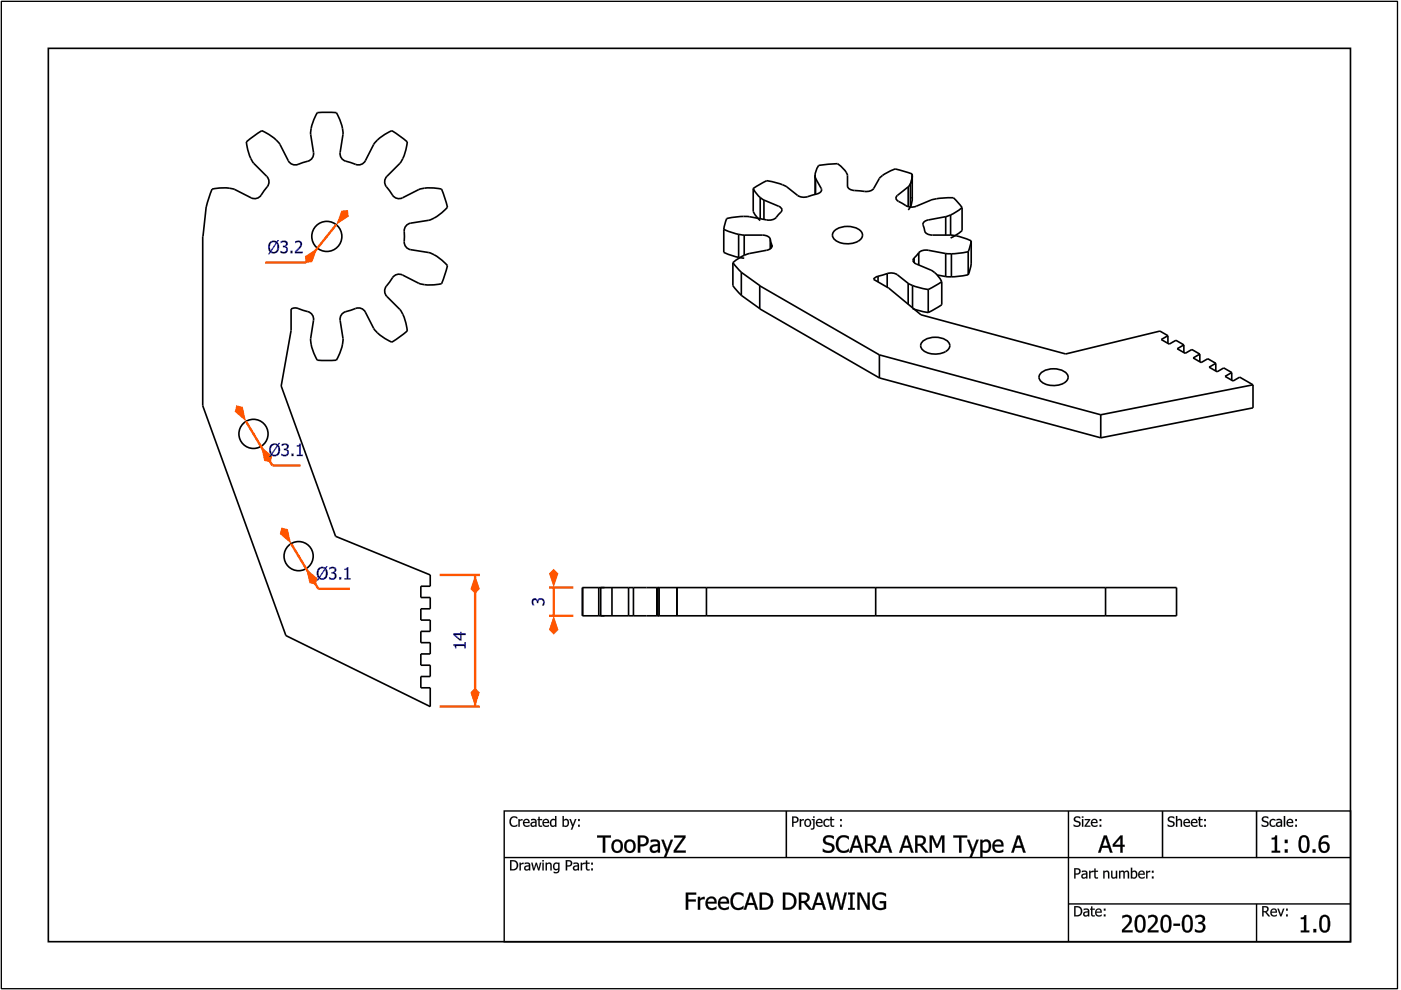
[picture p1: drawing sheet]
<svg xmlns="http://www.w3.org/2000/svg" width="297mm" height="210mm" viewBox="0 0 297 210" stroke-linecap="round" stroke-linejoin="round" font-family="sans-serif">
<path d="M106.9 171.9h179.5v27.8h-179.5zM226.5 171.9v27.8M106.9 181.8h179.5M226.5 191.7h59.9M266.4 191.7v8" fill="none" stroke="#000" stroke-width=".3"/>
<path d="M166.7 171.9v10M246.5 172v9.9M266.4 171.9v10" fill="none" stroke="#000" stroke-width=".33"/>
<g fill="#000">
<path d="M108.3 173.4l.3-.2 .6-.1 .5 .2v.3a.81 .81 0 0 0-1.1-.1 .81 .81 0 0 0-.2 1.1 .76 .76 0 0 0 1.3 .2v.3a1.11 1.11 0 0 1-1.5-.1 1.11 1.11 0 0 1 0-1.5zM109.9 173.7h.3v.2l.6-.2v.3l-.6 .1v1.2h-.3zM111.1 173.8a.7 .7 0 0 1 .9-.1 .7 .7 0 0 1 .3 .8h-1.1a.64 .64 0 0 0 .4 .5 .64 .64 0 0 0 .7-.1v.3a.9 .9 0 0 1-1.2-.2 .9 .9 0 0 1 0-1.2zM111.3 174l-.1 .3h.8l-.2-.4zM112.8 174.6a.36 .36 0 0 0 .2 .5 .36 .36 0 0 0 .5-.2v-.5zM112.6 173.7l.2-.1a.64 .64 0 0 1 1 .6v1.1h-.3v-.2a.56 .56 0 0 1-1-.1 .56 .56 0 0 1 .6-.7l.4-.1-.1-.2h-.8zM114.1 173.2h.3v.5h.5v.2h-.5l.1 1.1h.4a.38 .38 0 0 1-.3 .3 .38 .38 0 0 1-.4-.3l-.1-1.1h-.1v-.2h.1zM115.2 173.8a.7 .7 0 0 1 .9-.1 .7 .7 0 0 1 .3 .8h-1.1a.64 .64 0 0 0 .4 .5 .64 .64 0 0 0 .7-.1v.3a.9 .9 0 0 1-1.2-.2 .9 .9 0 0 1 0-1.2zM115.4 174l-.1 .3h.8l-.2-.4zM116.8 173.8a.68 .68 0 0 1 .9-.1v-.7h.3v2.3h-.3v-.2a.69 .69 0 0 1-.9 .1 .69 .69 0 0 1-.2-.9zM117 174a.56 .56 0 0 0-.1 .8 .56 .56 0 0 0 .7 .2l.1-1-.4-.1zM119.5 174.1v.9a.59 .59 0 0 0 .9-.4 .59 .59 0 0 0-.5-.7zM119.3 173h.2v.8a.64 .64 0 0 1 .8-.1 .64 .64 0 0 1 .3 .7 .72 .72 0 0 1-.2 .8 .72 .72 0 0 1-.9 0l-.2 .1zM120.7 173.7h.3l.5 1.2 .4-1.2h.3l-.9 2.2h-.3l.3-.7zM122.6 173.7h.3v.4h-.3zM122.6 174.9h.3v.4h-.3z"/>
<path d="M108.3 173.4a1.15 1.15 0 0 1 1.4-.1v.3l-.7-.3-.5 .3a.85 .85 0 0 0-.1 1 .85 .85 0 0 0 .9 .4l.4-.2v.4l-.3 .1a1.1 1.1 0 0 1-1.3-.4 1.1 1.1 0 0 1 .1-1.4zM108.3 173.4a1.1 1.1 0 0 0-.2 1.5 1.1 1.1 0 0 0 1.5 .3l.1-.4-.3 .2a.73 .73 0 0 1-.9-.1 .86 .86 0 0 1-.1-1.1 .86 .86 0 0 1 1-.4l.3 .2v-.3l-.3-.2h-.6zM109.9 173.6h.3v.3l.6-.2v.3l-.6 .1v1.2h-.3zM109.9 173.7v1.6h.3v-1.2l.6-.1v-.3l-.6 .2v-.2zM111.1 173.8a.7 .7 0 0 1 .9-.1 .7 .7 0 0 1 .3 .8h-1.1a.66 .66 0 0 0 1.1 .4v.3a.91 .91 0 0 1-1.2-.2 .91 .91 0 0 1 0-1.2zM111.1 173.9a.85 .85 0 0 0-.1 1 .85 .85 0 0 0 1 .4l.3-.1v-.3l-.3 .1a.56 .56 0 0 1-.6 0 .56 .56 0 0 1-.2-.5h1.1a.68 .68 0 0 0-.3-.8 .68 .68 0 0 0-.9 .2zM111.3 174l-.1 .3h.8l-.2-.4zM111.3 174l.5-.1 .2 .4h-.9zM112.8 174.6a.35 .35 0 0 0 .2 .5 .35 .35 0 0 0 .5-.2v-.5zM112.8 174.6l.7-.2v.5a.38 .38 0 0 1-.5 .2 .38 .38 0 0 1-.2-.5zM112.6 173.7l.2-.1a.66 .66 0 0 1 1 .6v1.1h-.3v-.2l-.2 .2a.53 .53 0 0 1-.8-.2 .53 .53 0 0 1 .3-.8l.7-.1a.5 .5 0 0 0-.4-.4 .5 .5 0 0 0-.5 .2zM112.6 173.7v.3l.7-.1 .2 .3a.68 .68 0 0 0-.8 .1 .68 .68 0 0 0-.1 .8v.1a.68 .68 0 0 0 .9-.1v.2h.3l-.2-1.5-.4-.2zM114.1 173.2h.3v.5l.5-.1v.3h-.5v.8a.33 .33 0 0 0 .2 .3 .33 .33 0 0 0 .3 0v.3a.56 .56 0 0 1-.8-.5v-.9h-.2v-.3l.2 .1zM114.1 173.2l.1 .5h-.2v.2h.2v.9a.53 .53 0 0 0 .7 .5v-.3l-.3 .1-.2-.2v-1h.5v-.2h-.5v-.5zM115.2 173.8a.7 .7 0 0 1 .9-.1 .7 .7 0 0 1 .3 .8h-1.1a.66 .66 0 0 0 1.1 .4v.3a.91 .91 0 0 1-1.2-.2 .91 .91 0 0 1 0-1.2zM115.2 173.9a.85 .85 0 0 0-.1 1 .85 .85 0 0 0 1 .4l.3-.1v-.3l-.2 .1a.56 .56 0 0 1-.7 0 .56 .56 0 0 1-.2-.5h1.1a.68 .68 0 0 0-.3-.8 .68 .68 0 0 0-.9 .2zM115.4 174l-.1 .3h.8l-.2-.4zM115.4 174l.5-.1 .3 .4h-.9zM116.8 173.8a.67 .67 0 0 1 .9-.1v-.7h.3v2.3h-.3v-.2l-.6 .2-.4-.2a1.19 1.19 0 0 1 .1-1.3zM116.8 173.9a.81 .81 0 0 0-.2 .9 .81 .81 0 0 0 .8 .5l.3-.2v.2h.3v-2.3h-.3v.7a.67 .67 0 0 0-.9 .2zM117 174a.55 .55 0 0 0-.1 .7 .55 .55 0 0 0 .7 .3l.1-1-.4-.1zM117 174l.3-.2 .4 .1v1a.51 .51 0 0 1-.7 .1 .51 .51 0 0 1-.1-.7zM119.5 174.1l.1 .9a.57 .57 0 0 0 .8-.4 .57 .57 0 0 0-.5-.7zM119.5 174.1a.51 .51 0 0 1 .7-.1 .51 .51 0 0 1 .2 .7 .52 .52 0 0 1-.9 .3zM119.3 173h.3l-.1 .8a.65 .65 0 0 1 .9-.1 .65 .65 0 0 1 .3 .7 .72 .72 0 0 1-.3 .8 .72 .72 0 0 1-.9 0l-.2 .1zM119.3 173v2.3l.2-.1a.75 .75 0 0 0 1-.1 .75 .75 0 0 0 .1-.9 .6 .6 0 0 0-.4-.5 .6 .6 0 0 0-.7 .2v-.9zM120.7 173.6h.3l.5 1.3 .4-1.3h.3l-.9 2.3h-.3l.3-.7zM120.7 173.7l.6 1.5-.3 .7h.3l.9-2.2h-.3l-.4 1.2-.5-1.2zM122.6 173.6h.3v.5h-.3zM122.6 173.7v.4h.3v-.4zM122.6 174.9h.3v.4h-.3zM122.6 174.9v.4h.3v-.4z"/>
<path d="M167.9 173.1h.6a.73 .73 0 0 1 .8 .9 .73 .73 0 0 1-1.1 .5v.8h-.3zM168.2 173.4v.8a.51 .51 0 0 0 .8-.4 .51 .51 0 0 0-.8-.4zM169.6 173.7h.2v.2l.6-.2v.3l-.6 .1v1.2h-.2zM170.7 173.8a.79 .79 0 0 1 1.1 .1 .79 .79 0 0 1 0 1.1 .79 .79 0 0 1-1.1 .1l-.2-.6zM170.9 174a.58 .58 0 0 0-.1 .8 .58 .58 0 0 0 .8 .1 .58 .58 0 0 0 .1-.7 .58 .58 0 0 0-.8-.2zM172.1 173.7h.6v1.6a.59 .59 0 0 1-.8 .6v-.3h.4l.1-.2v-1.5h-.3zM172.4 173.1h.3v.3h-.3zM173.2 173.8a.7 .7 0 0 1 .9-.1 .7 .7 0 0 1 .3 .8h-1.1a.64 .64 0 0 0 .4 .5 .64 .64 0 0 0 .7-.1v.3a.9 .9 0 0 1-1.2-.2 .9 .9 0 0 1 0-1.2zM173.4 174l-.1 .3h.8l-.2-.4zM174.8 173.8a.87 .87 0 0 1 1-.1v.4a.59 .59 0 0 0-.8 0 .59 .59 0 0 0 0 .8 .59 .59 0 0 0 .8 0v.3a.85 .85 0 0 1-1.1-.2 .85 .85 0 0 1 .1-1.2zM176.1 173.2h.2v.5h.6v.2h-.6l.1 1.1h.5a.38 .38 0 0 1-.4 .3 .38 .38 0 0 1-.4-.3v-1.1h-.2v-.2h.2zM178.1 173.7h.4v.4h-.4zM178.1 174.9h.4v.4h-.4z"/>
<path d="M167.9 173.1l1.2 .2a.65 .65 0 0 1 0 1l-.4 .2h-.5v.8h-.3zM167.9 173.1v2.2h.3v-.8l.9-.3a.66 .66 0 0 0 .1-.8 .66 .66 0 0 0-.7-.3zM168.2 173.4v.8l.7-.1 .1-.3-.1-.4zM168.2 173.3a.53 .53 0 0 1 .8 .5 .53 .53 0 0 1-.8 .4zM169.6 173.6h.3l-.1 .3 .6-.2v.3l-.6 .1 .1 1.2h-.3zM169.6 173.7v1.6h.2v-1.2l.6-.1v-.3l-.6 .2v-.2zM170.7 173.8a.8 .8 0 0 1 1.1 .1 .8 .8 0 0 1 0 1.1 .8 .8 0 0 1-1.1 .1l-.2-.6zM170.7 173.8a.8 .8 0 0 0 0 1.3 .8 .8 0 0 0 1.2-.2 .79 .79 0 0 0-.1-1 .79 .79 0 0 0-1.1-.1zM170.9 174a.56 .56 0 0 0-.1 .8 .56 .56 0 0 0 .8 .1 .56 .56 0 0 0 .1-.7 .56 .56 0 0 0-.8-.2zM170.9 174a.6 .6 0 0 1 .9 .2 .6 .6 0 0 1-.3 .9 .63 .63 0 0 1-.7-.4 .63 .63 0 0 1 .1-.7zM172.1 173.6h.6v1.7a.61 .61 0 0 1-.8 .6v-.3a.37 .37 0 0 0 .5-.4v-1.3h-.3zM172.1 173.7v.2h.3v1.4l-.1 .3h-.4l.1 .3a.52 .52 0 0 0 .7-.6v-1.6zM172.4 173.1h.3v.3h-.3zM172.4 173.1v.3h.3v-.3zM173.2 173.8a.7 .7 0 0 1 .9-.1 .7 .7 0 0 1 .3 .8h-1.1a.66 .66 0 0 0 1.1 .4v.3a.91 .91 0 0 1-1.2-.2 .91 .91 0 0 1 0-1.2zM173.2 173.9a.85 .85 0 0 0-.1 1 .85 .85 0 0 0 1 .4l.3-.1v-.3l-.3 .1a.56 .56 0 0 1-.6 0 .56 .56 0 0 1-.2-.5h1.1a.68 .68 0 0 0-.3-.8 .68 .68 0 0 0-.9 .2zM173.4 174l-.1 .3h.8l-.2-.4zM173.4 174l.5-.1 .2 .4h-.9zM174.8 173.8a.88 .88 0 0 1 1-.1v.4a.58 .58 0 0 0-.8 0 .58 .58 0 0 0 0 .8 .58 .58 0 0 0 .8 0v.3l-.2 .1a.85 .85 0 0 1-1-.4 .85 .85 0 0 1 .2-1.1zM174.8 173.9a.84 .84 0 0 0-.1 1.1 .84 .84 0 0 0 1.1 .2v-.3a.6 .6 0 0 1-1-.3 .6 .6 0 0 1 .7-.7l.3 .2v-.3a.85 .85 0 0 0-1 .1zM176.1 173.2h.3l-.1 .5 .6-.1v.3h-.6l.1 .8a.33 .33 0 0 0 .1 .3 .33 .33 0 0 0 .4 0v.3a.56 .56 0 0 1-.8-.5v-.9h-.2v-.3l.2 .1zM176.1 173.2v.5h-.2v.2h.2v.9a.53 .53 0 0 0 .7 .5l.1-.3-.4 .1-.2-.2v-1h.6v-.2h-.6v-.5zM178.1 173.6h.4v.5h-.4zM178.1 173.7v.4h.4v-.4zM178.1 174.9h.4v.4h-.4zM178.1 174.9v.4h.4v-.4z"/>
<path d="M227.9 173.3l.8-.2 .3 .1v.4a.59 .59 0 0 0-.6-.3 .59 .59 0 0 0-.4 .5l.2 .2a.72 .72 0 0 1 .9 .9 .72 .72 0 0 1-1.2 .4l-.3-.1v-.4a.64 .64 0 0 0 .7 .3 .64 .64 0 0 0 .5-.5l-.8-.3a.58 .58 0 0 1-.1-1zM229.4 173.7h.3v1.6h-.3zM229.4 173.1h.3v.3h-.3zM230 173.7h1.1l-.8 1.4h.9v.2h-1.2l.8-1.4h-.8zM231.5 173.8a.7 .7 0 0 1 .9-.1 .7 .7 0 0 1 .3 .8h-1.1a.64 .64 0 0 0 .4 .5 .64 .64 0 0 0 .7-.1v.3a.9 .9 0 0 1-1.2-.2 .9 .9 0 0 1 0-1.2zM231.7 174l-.1 .3h.8l-.2-.4zM233.1 173.7h.4v.4h-.4zM233.1 174.9h.4v.4h-.4z"/>
<path d="M227.8 173.2l.4-.1a.55 .55 0 0 1 .6 0 .55 .55 0 0 1 .2 .5 .56 .56 0 0 0-.6-.3 .56 .56 0 0 0-.4 .5l.2 .2a.71 .71 0 0 1 .9 .7 .71 .71 0 0 1-1 .6l-.5-.1 .1-.4a.7 .7 0 0 0 1.1-.1l-.1-.3-.7-.1a.59 .59 0 0 1-.2-1.1zM227.9 173.3a.61 .61 0 0 0-.1 .8l.7 .3a.35 .35 0 0 1 .3 .3 .35 .35 0 0 1-.3 .4h-.3l-.6-.3v.3a1.23 1.23 0 0 0 1.3 0 .61 .61 0 0 0-.2-1h-.1a.46 .46 0 0 1-.6-.5 .46 .46 0 0 1 .7-.2l.3 .2v-.4l-.3-.1zM229.4 173.6h.3v1.7h-.3zM229.4 173.7v1.6h.3v-1.6zM229.4 173.1h.3v.3h-.3zM229.4 173.1v.3h.3v-.3zM230 173.6h1.2v.3l-.9 1.2 .9-.1v.3h-1.3v-.2l.9-1.2h-.8zM230 173.7v.2h.8l-.8 1.2v.2h1.2v-.2h-.9l.8-1.4zM231.5 173.8a.7 .7 0 0 1 .9-.1 .7 .7 0 0 1 .3 .8h-1.1a.66 .66 0 0 0 1.1 .4v.3a.91 .91 0 0 1-1.2-.2 .91 .91 0 0 1 0-1.2zM231.5 173.9a.85 .85 0 0 0-.1 1 .85 .85 0 0 0 1 .4l.3-.1v-.3l-.3 .1a.56 .56 0 0 1-.6 0 .56 .56 0 0 1-.2-.5h1.1a.68 .68 0 0 0-.3-.8 .68 .68 0 0 0-.9 .2zM231.7 174l-.1 .3h.8l-.2-.4zM231.7 174l.5-.1 .2 .4h-.9zM233.1 173.6h.4v.5h-.4zM233.1 173.7v.4h.4v-.4zM233.1 174.9h.4v.4h-.4zM233.1 174.9v.4h.4v-.4z"/>
<path d="M247.8 173.3l.9-.2 .3 .1v.4a.59 .59 0 0 0-.6-.3 .59 .59 0 0 0-.5 .5l.3 .2a.72 .72 0 0 1 .8 .9 .72 .72 0 0 1-1.1 .4l-.3-.1v-.4a.64 .64 0 0 0 .6 .3 .64 .64 0 0 0 .5-.5l-.7-.3a.58 .58 0 0 1-.2-1zM249.3 173h.3v.8a.56 .56 0 0 1 .7-.2 .56 .56 0 0 1 .3 .6v1.1h-.3v-1a.38 .38 0 0 0-.3-.5 .38 .38 0 0 0-.4 .3v1.2h-.3zM251.1 173.8a.7 .7 0 0 1 .9-.1 .7 .7 0 0 1 .3 .8h-1.1a.64 .64 0 0 0 .4 .5 .64 .64 0 0 0 .7-.1v.3a.9 .9 0 0 1-1.2-.2 .9 .9 0 0 1 0-1.2zM251.3 174l-.1 .3h.8l-.2-.4zM252.7 173.8a.7 .7 0 0 1 .9-.1 .7 .7 0 0 1 .3 .8h-1.1a.64 .64 0 0 0 .4 .5 .64 .64 0 0 0 .7-.1v.3a.9 .9 0 0 1-1.2-.2 .9 .9 0 0 1 0-1.2zM252.9 174l-.1 .3h.8l-.2-.4zM254.2 173.2h.3v.5h.5v.2h-.5v1.1h.5a.38 .38 0 0 1-.4 .3 .38 .38 0 0 1-.4-.3v-1.1h-.2v-.2h.2zM255.3 173.7h.4v.4h-.4zM255.3 174.9h.4v.4h-.4z"/>
<path d="M247.8 173.2l.3-.1a.55 .55 0 0 1 .6 0 .55 .55 0 0 1 .3 .5h-.1a.56 .56 0 0 0-.5-.3 .56 .56 0 0 0-.5 .5l.3 .2a.71 .71 0 0 1 .9 .7 .71 .71 0 0 1-1 .6l-.5-.1v-.4a.7 .7 0 0 0 1.1-.1l-.1-.3-.6-.1a.59 .59 0 0 1-.2-1.1zM247.8 173.3a.61 .61 0 0 0-.1 .8l.8 .3a.35 .35 0 0 1 .3 .3 .35 .35 0 0 1-.3 .4h-.4l-.5-.3v.3a1.23 1.23 0 0 0 1.3 0 .61 .61 0 0 0-.3-1h-.1a.46 .46 0 0 1-.6-.5 .46 .46 0 0 1 .8-.2l.3 .2v-.4l-.3-.1zM249.3 173h.3v.8a.56 .56 0 0 1 .7-.2 .56 .56 0 0 1 .3 .6v1.1h-.3v-1.3l-.3-.1-.4 .2v1.2h-.3zM249.3 173v2.3h.3v-1.2a.41 .41 0 0 1 .5-.3 .41 .41 0 0 1 .3 .6l-.1 .9h.3v-1.1a.55 .55 0 0 0-.4-.5 .55 .55 0 0 0-.6 .2v-.9zM251.1 173.8a.7 .7 0 0 1 .9-.1 .7 .7 0 0 1 .3 .8h-1.1a.66 .66 0 0 0 1.1 .4v.3a.91 .91 0 0 1-1.2-.2 .91 .91 0 0 1 0-1.2zM251.1 173.9a.85 .85 0 0 0-.1 1 .85 .85 0 0 0 1 .4l.3-.1v-.3l-.3 .1a.56 .56 0 0 1-.6 0 .56 .56 0 0 1-.2-.5h1.1a.68 .68 0 0 0-.3-.8 .68 .68 0 0 0-.9 .2zM251.3 174l-.1 .3h.8l-.2-.4zM251.3 174l.5-.1 .2 .4h-.8zM252.7 173.8a.7 .7 0 0 1 .9-.1 .7 .7 0 0 1 .3 .8h-1.1a.66 .66 0 0 0 1.1 .4v.3a.91 .91 0 0 1-1.2-.2 .91 .91 0 0 1 0-1.2zM252.7 173.9a.85 .85 0 0 0-.1 1 .85 .85 0 0 0 1 .4l.3-.1v-.3l-.3 .1a.56 .56 0 0 1-.6 0 .56 .56 0 0 1-.2-.5h1.1a.68 .68 0 0 0-.4-.8 .68 .68 0 0 0-.8 .2zM252.9 174l-.1 .3h.8l-.2-.4zM252.9 174l.5-.1 .2 .4h-.9zM254.2 173.2h.3v.5l.5-.1v.3h-.5v.8a.33 .33 0 0 0 .1 .3 .33 .33 0 0 0 .4 0v.3a.56 .56 0 0 1-.8-.5v-.9h-.2v-.3l.2 .1zM254.2 173.2v.5h-.2v.2h.2v.9a.53 .53 0 0 0 .8 .5v-.3l-.4 .1-.1-.2v-1h.5v-.2h-.5v-.5zM255.3 173.6h.4v.5h-.4zM255.3 173.7v.4h.4v-.4zM255.3 174.9h.4v.4h-.4zM255.3 174.9v.4h.4v-.4z"/>
<path d="M267.7 173.3l.9-.2 .3 .1v.4a.59 .59 0 0 0-.6-.3 .59 .59 0 0 0-.5 .5l.3 .2a.72 .72 0 0 1 .9 .9 .72 .72 0 0 1-1.2 .4l-.3-.1v-.4a.64 .64 0 0 0 .7 .3 .64 .64 0 0 0 .5-.5l-.8-.3a.58 .58 0 0 1-.2-1zM269.4 173.8a.87 .87 0 0 1 1-.1v.4a.59 .59 0 0 0-.8 0 .59 .59 0 0 0 0 .8 .59 .59 0 0 0 .8 0v.3a.85 .85 0 0 1-1.2-.2 .85 .85 0 0 1 .2-1.2zM270.9 174.6a.36 .36 0 0 0 .2 .5 .36 .36 0 0 0 .4-.2v-.5zM270.7 173.7l.2-.1a.64 .64 0 0 1 .9 .6v1.1h-.3v-.2a.56 .56 0 0 1-.9-.1 .56 .56 0 0 1 .5-.7l.4-.1v-.2h-.8zM272.2 173h.3v2.3h-.3zM273 173.8a.7 .7 0 0 1 .8-.1 .7 .7 0 0 1 .4 .8h-1.2a.64 .64 0 0 0 .5 .5 .64 .64 0 0 0 .6-.1v.3a.9 .9 0 0 1-1.1-.2 .9 .9 0 0 1 0-1.2zM273.2 174l-.2 .3h.9l-.2-.4zM274.6 173.7h.4v.4h-.4zM274.6 174.9h.4v.4h-.4z"/>
<path d="M267.7 173.2l.3-.1a.55 .55 0 0 1 .6 0 .55 .55 0 0 1 .3 .5 .56 .56 0 0 0-.6-.3 .56 .56 0 0 0-.4 .5l.2 .2a.71 .71 0 0 1 .9 .7 .71 .71 0 0 1-1 .6l-.5-.1v-.4a.7 .7 0 0 0 1.2-.1l-.2-.3-.6-.1a.59 .59 0 0 1-.2-1.1zM267.7 173.3a.61 .61 0 0 0 0 .8l.7 .3a.35 .35 0 0 1 .3 .3 .35 .35 0 0 1-.3 .4h-.4l-.5-.3v.3a1.23 1.23 0 0 0 1.3 0 .61 .61 0 0 0-.3-1h-.1a.46 .46 0 0 1-.6-.5 .46 .46 0 0 1 .8-.2l.3 .2v-.4l-.3-.1zM269.4 173.8a.88 .88 0 0 1 1-.1v.4a.58 .58 0 0 0-.8 0 .58 .58 0 0 0 0 .8 .58 .58 0 0 0 .8 0v.3l-.2 .1a.85 .85 0 0 1-1-.4 .85 .85 0 0 1 .2-1.1zM269.4 173.9a.84 .84 0 0 0-.1 1.1 .84 .84 0 0 0 1.1 .2v-.3a.6 .6 0 0 1-1-.3 .6 .6 0 0 1 .7-.7l.3 .2v-.3a.85 .85 0 0 0-1 .1zM270.9 174.6a.35 .35 0 0 0 .2 .5 .35 .35 0 0 0 .4-.2v-.5zM270.9 174.6l.7-.2v.5a.38 .38 0 0 1-.5 .2 .38 .38 0 0 1-.2-.5zM270.6 173.7l.3-.1a.66 .66 0 0 1 .9 .6v1.1h-.3v-.2l-.1 .2a.53 .53 0 0 1-.8-.2 .53 .53 0 0 1 .2-.8l.7-.1a.5 .5 0 0 0-.3-.4 .5 .5 0 0 0-.5 .2zM270.7 173.7v.3l.7-.1 .2 .3a.68 .68 0 0 0-.8 .1 .68 .68 0 0 0-.2 .8l.1 .1a.68 .68 0 0 0 .9-.1l-.1 .2h.3l-.1-1.5-.4-.2zM272.2 173h.3v2.3h-.3zM272.2 173v2.3h.3v-2.3zM273 173.8a.7 .7 0 0 1 .9-.1 .7 .7 0 0 1 .3 .8h-1.2a.66 .66 0 0 0 1.1 .4l.1 .3a.91 .91 0 0 1-1.2-.2 .91 .91 0 0 1 0-1.2zM273 173.9a.85 .85 0 0 0-.1 1 .85 .85 0 0 0 1 .4l.2-.1v-.3l-.2 .1a.56 .56 0 0 1-.6 0 .56 .56 0 0 1-.3-.5h1.2a.68 .68 0 0 0-.4-.8 .68 .68 0 0 0-.8 .2zM273.2 174l-.2 .3h.9l-.2-.4zM273.2 174l.5-.1 .2 .4h-.9zM274.6 173.6h.4v.5h-.4zM274.6 173.7v.4h.4v-.4zM274.6 174.9h.4v.4h-.4zM274.6 174.9v.4h.4v-.4z"/>
<path d="M108.1 182.4a1.53 1.53 0 0 1 1.6 .4 1.11 1.11 0 0 1 0 1.2 1.11 1.11 0 0 1-1.1 .5h-.5zM108.4 182.6v1.7a.88 .88 0 0 0 1.2-.8 .88 .88 0 0 0-1.2-.9zM110.2 182.9h.2v.3l.6-.3v.3l-.6 .2v1.1h-.2zM111.5 183.9a.36 .36 0 0 0 .2 .5 .36 .36 0 0 0 .4-.3v-.4zM111.2 182.9h.3a.64 .64 0 0 1 .9 .5v1.1h-.3v-.1a.56 .56 0 0 1-.9-.1 .56 .56 0 0 1 .5-.8h.4v-.3h-.9zM112.6 182.9h.3l.3 1.3 .4-1.3h.2l.4 1.3 .3-1.3h.3l-.5 1.6h-.2l-.4-1.2-.4 1.2h-.3zM115 182.9h.3v1.6h-.3zM115 182.4h.3v.2h-.3zM115.7 182.9h.3v.2a.56 .56 0 0 1 .6-.2 .56 .56 0 0 1 .4 .6v1h-.3v-1a.38 .38 0 0 0-.3-.4 .38 .38 0 0 0-.4 .2v1.2h-.3zM117.7 183.3a.54 .54 0 0 0-.1 .8 .54 .54 0 0 0 .7 0v-.9l-.3-.1zM117.5 183.1a.68 .68 0 0 1 .8-.1l.3-.1v1.5a.81 .81 0 0 1-1.2 .7v-.3a.58 .58 0 0 0 .6 .1 .58 .58 0 0 0 .3-.6 .71 .71 0 0 1-.9 0 .71 .71 0 0 1-.1-.9zM120 182.4h.5a.73 .73 0 0 1 .8 .8 .73 .73 0 0 1-1.1 .5v.8h-.2zM120.2 182.6v.9a.51 .51 0 0 0 .8-.4 .51 .51 0 0 0-.8-.5zM121.8 183.9a.36 .36 0 0 0 .2 .5 .36 .36 0 0 0 .5-.3v-.4zM121.6 182.9h.2a.64 .64 0 0 1 1 .5v1.1h-.3v-.1a.56 .56 0 0 1-1-.1 .56 .56 0 0 1 .6-.8h.4l-.1-.3h-.8zM123.1 182.9h.3v.3l.6-.3v.3l-.6 .2v1.1h-.3zM124.2 182.4h.3v.5h.5v.2h-.5v1.1l.5 .1a.38 .38 0 0 1-.4 .3 .38 .38 0 0 1-.3-.3l-.1-1.2h-.2v-.2h.2zM125.3 182.9h.4v.4h-.4zM125.3 184.1h.4v.4h-.4z"/>
<path d="M108.1 182.4a1.46 1.46 0 0 1 1.7 .5 1.11 1.11 0 0 1-.1 1.2 1.11 1.11 0 0 1-1.1 .5h-.5zM108.1 182.4v2.1l1.3-.1a1.19 1.19 0 0 0 0-1.9zM108.4 182.6v1.7a.86 .86 0 0 0 1.1-.8 .86 .86 0 0 0-1.1-.9zM108.4 182.6l.8 .1a.94 .94 0 0 1 .1 1.5l-.9 .1zM110.1 182.9h.3v.3l.6-.3v.3l-.6 .2v1.2h-.3zM110.2 182.9v1.6h.2v-1.1l.6-.2v-.3l-.6 .3v-.3zM111.5 183.9a.35 .35 0 0 0 .2 .5 .35 .35 0 0 0 .4-.3v-.4zM111.5 183.8l.7-.1v.4a.38 .38 0 0 1-.5 .2 .38 .38 0 0 1-.2-.5zM111.2 182.9h.3a.66 .66 0 0 1 .9 .5v1.2h-.3v-.2l-.2 .1a.53 .53 0 0 1-.7-.2 .53 .53 0 0 1 .2-.7l.7-.1a.5 .5 0 0 0-.3-.4 .5 .5 0 0 0-.6 .1zM111.2 182.9v.3l.8-.1 .2 .4a.68 .68 0 0 0-.8 .1 .68 .68 0 0 0-.2 .8h.1a.68 .68 0 0 0 .9-.1l-.1 .2h.3l-.1-1.4-.4-.2zM112.6 182.9h.3l.3 1.3 .4-1.3h.2l.4 1.3 .3-1.3h.3l-.4 1.7h-.3l-.4-1.3-.4 1.3h-.3zM112.6 182.9l.4 1.6h.3l.4-1.3 .4 1.3h.2l.5-1.6h-.3l-.3 1.3-.4-1.3h-.2l-.4 1.3-.3-1.3zM115 182.9h.3v1.7h-.3zM115 182.9v1.6h.3v-1.6zM115 182.3h.3v.4h-.3zM115 182.4v.2h.3v-.2zM115.7 182.9h.3v.2a.56 .56 0 0 1 .6-.2 .56 .56 0 0 1 .4 .6v1.1h-.3l-.1-1.4-.2-.1-.4 .2v1.3h-.3zM115.7 182.9v1.6h.3l-.1-1.2a.41 .41 0 0 1 .6-.2 .41 .41 0 0 1 .2 .5v.9h.3v-1a.55 .55 0 0 0-.4-.6 .55 .55 0 0 0-.7 .2l.1-.2zM117.7 183.3a.53 .53 0 0 0-.1 .7 .53 .53 0 0 0 .7 .1v-.9l-.3-.1zM117.6 183.3l.4-.2 .4 .1v.9a.54 .54 0 0 1-.8 0 .54 .54 0 0 1 0-.7zM117.4 183.1a.67 .67 0 0 1 .9-.1l.3-.1v1.5a.86 .86 0 0 1-1.2 .7v-.3l.5 .1 .4-.1v-.5a.69 .69 0 0 1-.9 .1 .69 .69 0 0 1-.2-.9zM117.5 183.1a.76 .76 0 0 0-.2 1 .76 .76 0 0 0 .9 .3l.2-.1a.55 .55 0 0 1-.3 .6 .55 .55 0 0 1-.7-.1v.3a.8 .8 0 0 0 1.2-.7v-1.5l-.3 .1a.67 .67 0 0 0-.8 .1zM119.9 182.4l1.2 .1a.65 .65 0 0 1 0 1l-.4 .2h-.5l.1 .9h-.4zM120 182.4v2.1h.2v-.8l.9-.2a.66 .66 0 0 0 .1-.8 .66 .66 0 0 0-.7-.3zM120.2 182.6v.9l.7-.1 .1-.4-.1-.3zM120.2 182.6a.53 .53 0 0 1 .8 .4 .53 .53 0 0 1-.8 .5zM121.8 183.9a.35 .35 0 0 0 .2 .5 .35 .35 0 0 0 .5-.3v-.4zM121.8 183.8l.7-.1v.4a.38 .38 0 0 1-.5 .2 .38 .38 0 0 1-.2-.5zM121.6 182.9h.2a.66 .66 0 0 1 1 .5v1.2h-.3v-.2l-.2 .1a.53 .53 0 0 1-.8-.2 .53 .53 0 0 1 .3-.7l.7-.1a.5 .5 0 0 0-.4-.4 .5 .5 0 0 0-.5 .1zM121.6 182.9v.3l.7-.1 .2 .4a.68 .68 0 0 0-.8 .1 .68 .68 0 0 0-.1 .8 .68 .68 0 0 0 .9-.1v.2h.3l-.2-1.4-.4-.2zM123.1 182.9h.3v.3l.6-.3v.3l-.6 .2v1.2h-.3zM123.1 182.9v1.6h.3v-1.1l.6-.2v-.3l-.6 .3v-.3zM124.2 182.4h.3v.5h.5v.3l-.5-.1v.8a.33 .33 0 0 0 .1 .4 .33 .33 0 0 0 .4 0v.2a.56 .56 0 0 1-.8-.5v-.9l-.2 .1v-.3h.2zM124.2 182.4v.5h-.2v.2h.2v.9a.53 .53 0 0 0 .8 .5v-.2h-.3l-.2-.1v-1.1h.5v-.2h-.5v-.5zM125.3 182.9h.4v.4h-.4zM125.3 182.9v.4h.4v-.4zM125.3 184.1h.4v.5h-.4zM125.3 184.1v.4h.4v-.4z"/>
<path d="M126.6 177.1h2.9v.5h-1.2v3.2h-.5v-3.2h-1.2zM126.6 177.1v.5h1.2v3.2h.5v-3.2h1.2v-.5zM130 178.3a1.29 1.29 0 0 1 1.6-.1 1.29 1.29 0 0 1 .5 1.5 1.27 1.27 0 0 1-1.6 1.1 1.27 1.27 0 0 1-.9-1.7zM130 178.4a1.43 1.43 0 0 0-.3 1.6 1.43 1.43 0 0 0 1.5 .8 1.47 1.47 0 0 0 .8-1.5 1.47 1.47 0 0 0-1.1-1.3zM130.3 178.6a1.16 1.16 0 0 0 .6 1.8 1.08 1.08 0 0 0 .7-1 1.08 1.08 0 0 0-.7-1zM130.3 178.6a.79 .79 0 0 1 1-.1 .79 .79 0 0 1 .3 .9 .81 .81 0 0 1-.7 1.1 .81 .81 0 0 1-.8-1.1zM132.6 178.3a1.29 1.29 0 0 1 1.7-.1 1.29 1.29 0 0 1 .5 1.5 1.27 1.27 0 0 1-1.6 1.1 1.27 1.27 0 0 1-.9-1.7zM132.7 178.4a1.43 1.43 0 0 0-.3 1.6 1.43 1.43 0 0 0 1.5 .8 1.47 1.47 0 0 0 .8-1.5 1.47 1.47 0 0 0-1.2-1.3zM133 178.6a1.16 1.16 0 0 0 .5 1.8 1.08 1.08 0 0 0 .8-1 1.08 1.08 0 0 0-.8-1zM133 178.6a.79 .79 0 0 1 1-.1 .79 .79 0 0 1 .3 .9 .81 .81 0 0 1-.8 1.1 .81 .81 0 0 1-.7-1.1zM135.2 177.1h1.3l.6 .3a1.06 1.06 0 0 1 .3 1.5 1.54 1.54 0 0 1-1.7 .5l.1 1.4h-.6zM135.2 177.1v3.7h.5v-1.4a1.96 1.96 0 0 0 1.5-.4 1.13 1.13 0 0 0 .2-1.3 1.13 1.13 0 0 0-1.2-.5zM135.7 177.6v1.4l1.1-.2a.78 .78 0 0 0 0-1.1zM135.7 177.5a.93 .93 0 0 1 1.3 .9 1.01 1.01 0 0 1-1.3 .6zM138.4 179.7a.54 .54 0 0 0 .1 .7 .54 .54 0 0 0 .8-.2l.2-.1v-.8l-.8 .2zM138.3 179.6l1.2-.3v.8a.72 .72 0 0 1-.7 .3 .72 .72 0 0 1-.6-.4zM138 178.1l.7-.1a.99 .99 0 0 1 1.3 .9v1.9h-.6l.1-.3-.4 .2a.89 .89 0 0 1-1.3-.3 .89 .89 0 0 1 .5-1.2l1.2-.2-.1-.2a1.14 1.14 0 0 0-1.4-.2zM138 178.1v.5l.6-.2 .7 .1 .2 .5h-.3a1.08 1.08 0 0 0-1.3 1.3l.1 .3a1.14 1.14 0 0 0 1.5-.2v.4h.4v-1.9l-.2-.6-.6-.3zM140.2 178h.5l.8 2.1 .7-2.1h.5l-1.5 3.8h-.5l.5-1.2zM140.2 178.1l1 2.5-.5 1.2h.5l1.5-3.7h-.5l-.7 2-.8-2zM142.9 177.1h2.5v.5l-2 2.7h2v.5h-2.6v-.5l2-2.7h-1.9zM142.9 177.1v.5h1.9l-1.9 2.7v.5h2.5v-.5l-2.1 .1 2-2.8v-.5z"/>
<path d="M126.6 177.1h2.9v.5h-1.2v3.2h-.5v-3.2h-1.2zM130 178.4a1.27 1.27 0 0 1 1.6-.2 1.27 1.27 0 0 1 .4 1.5 1.25 1.25 0 0 1-1.5 1.1 1.25 1.25 0 0 1-.8-1.7zM130.3 178.6a1.18 1.18 0 0 0 .6 1.9 1.1 1.1 0 0 0 .7-1.1 1.1 1.1 0 0 0-.7-1zM132.7 178.4a1.27 1.27 0 0 1 1.6-.2 1.27 1.27 0 0 1 .4 1.5 1.25 1.25 0 0 1-1.5 1.1 1.25 1.25 0 0 1-.8-1.7zM133 178.6a1.18 1.18 0 0 0 .5 1.9 1.1 1.1 0 0 0 .8-1.1 1.1 1.1 0 0 0-.8-1zM135.2 177.1h1a1.16 1.16 0 0 1 1.3 1.2 1.16 1.16 0 0 1-1.4 1.1h-.4v1.4h-.5zM135.7 177.6v1.4a.9 .9 0 0 0 1.3-.9 .97 .97 0 0 0-1.3-.5zM138.4 179.6a.57 .57 0 0 0 .1 .8 .57 .57 0 0 0 .8-.2l.2-.1v-.8zM138 178.1l.7-.1a.97 .97 0 0 1 1.2 .9v1.9h-.4v-.3a.93 .93 0 0 1-1.7-.1 .93 .93 0 0 1 1-1.4h.7a.71 .71 0 0 0-.5-.6 .71 .71 0 0 0-.7 .1l-.3 .1zM140.2 178.1h.5l.8 2 .7-2h.5l-1.5 3.7h-.5l.5-1.2zM142.9 177.1h2.4v.5l-1.9 2.7h2v.5h-2.5v-.5l1.9-2.7h-1.9z"/>
<path d="M145.4 189.3h2.2v.4h-1.7v1h1.6v.4h-1.6v1.8h-.5zM148 190.2h.4v.4l.5-.3 .5-.1v.5h-.4l-.6 .3v1.9h-.4zM149.9 190.5a1.16 1.16 0 0 1 1.5-.3 1.16 1.16 0 0 1 .5 1.4h-1.9a1.07 1.07 0 0 0 .8 .9 1.07 1.07 0 0 0 1.1-.3v.5a1.49 1.49 0 0 1-2-.2 1.49 1.49 0 0 1 0-2zM150.3 190.7l-.3 .5h1.5a.69 .69 0 0 0-.4-.7 .69 .69 0 0 0-.8 .2zM152.6 190.5a1.16 1.16 0 0 1 1.4-.3 1.16 1.16 0 0 1 .6 1.4h-1.9a1.07 1.07 0 0 0 .7 .9 1.07 1.07 0 0 0 1.1-.3v.5a1.49 1.49 0 0 1-2-.2 1.49 1.49 0 0 1 .1-2zM152.9 190.7l-.2 .5h1.4a.69 .69 0 0 0-.4-.7 .69 .69 0 0 0-.8 .2zM155.3 189.7a1.89 1.89 0 0 1 2.3-.2v.6a1.29 1.29 0 0 0-1.6-.4 1.29 1.29 0 0 0-.6 1.6 1.25 1.25 0 0 0 .8 1.2 1.25 1.25 0 0 0 1.4-.4v.5a1.78 1.78 0 0 1-2.1 0 1.78 1.78 0 0 1-.6-2.1zM158.9 189.3h.6l1.2 3.6h-.5l-.3-1h-1.4l-.3 1h-.5zM159.2 189.8l-.6 1.7h1.2zM161.1 189.3h.8a1.82 1.82 0 0 1 2 1.8 1.82 1.82 0 0 1-2 1.8h-.8zM161.5 189.7v2.8a1.46 1.46 0 0 0 1.9-1.4 1.46 1.46 0 0 0-1.9-1.4zM166 189.3h.8a1.82 1.82 0 0 1 2.1 1.8 1.82 1.82 0 0 1-2.1 1.8h-.8zM166.5 189.7v2.8a1.46 1.46 0 0 0 1.9-1.4 1.46 1.46 0 0 0-1.9-1.4zM169.4 189.3h.9a1.06 1.06 0 0 1 1.3 .7 1.06 1.06 0 0 1-.7 1.3l1.3 1.6h-.6l-1.2-1.5h-.5v1.5h-.5zM169.9 189.7v1.3a.88 .88 0 0 0 1.3-.7 .64 .64 0 0 0-.9-.6zM173.3 189.3h.6l1.2 3.6h-.5l-.3-1h-1.4l-.3 1h-.5zM173.6 189.8l-.6 1.7h1.2zM175.2 189.3h.5l.7 3 .7-3h.5l.7 3 .8-3h.4l-.9 3.6h-.5l-.8-3-.7 3h-.5zM179.8 189.3h1.4v.3h-.4v2.9h.4v.4h-1.4v-.4h.5v-2.9h-.5zM181.8 189.3h.7l1.4 2.8v-2.8h.5v3.6h-.6l-1.6-3.1v3.1h-.4zM185.4 189.7a2.09 2.09 0 0 1 2.4-.2v.6a1.42 1.42 0 0 0-1.8-.2 1.42 1.42 0 0 0-.5 1.8 1.29 1.29 0 0 0 1.9 .7v-.9h-.9v-.4h1.4v1.5a1.9 1.9 0 0 1-2.5-.1 1.9 1.9 0 0 1-.3-2.4z"/>
<path d="M145.4 189.2h2.2v.5h-1.7v1h1.6v.5l-1.6-.1v1.8h-.5zM145.4 189.3v3.6h.5v-1.8h1.6v-.4h-1.6v-1h1.7v-.4zM147.9 190.1h.6l-.1 .5 .5-.4h.5v.5h-.4l-.6 .3 .1 1.9h-.6zM148 190.2v2.7h.4v-2l.6-.3 .4 .1v-.5l-.5 .1-.5 .3v-.4zM149.9 190.5a1.17 1.17 0 0 1 1.5-.3 1.17 1.17 0 0 1 .5 1.4h-1.9a1.05 1.05 0 0 0 .8 .9 1.05 1.05 0 0 0 1.1-.3v.5a1.64 1.64 0 0 1-2.3-.6v-.9zM149.9 190.5a1.42 1.42 0 0 0-.2 1.8 1.42 1.42 0 0 0 1.8 .5l.4-.1v-.5l-.4 .2a.93 .93 0 0 1-1 .1 .93 .93 0 0 1-.5-1l1.9 .1a1.14 1.14 0 0 0-.5-1.4 1.14 1.14 0 0 0-1.5 .3zM150.3 190.7l-.3 .5h1.5a.67 .67 0 0 0-.4-.7 .67 .67 0 0 0-.8 .2zM150.3 190.7a.78 .78 0 0 1 1 0l.2 .5h-1.5zM152.6 190.5a1.17 1.17 0 0 1 1.4-.3 1.17 1.17 0 0 1 .6 1.4h-1.9a1.05 1.05 0 0 0 .7 .9 1.05 1.05 0 0 0 1.1-.3v.5a1.64 1.64 0 0 1-2.2-.6l-.1-.9zM152.6 190.5a1.42 1.42 0 0 0-.2 1.8 1.42 1.42 0 0 0 1.7 .5l.4-.1v-.5l-.4 .2a.93 .93 0 0 1-1 .1 .93 .93 0 0 1-.4-1l1.8 .1a1.14 1.14 0 0 0-.5-1.4 1.14 1.14 0 0 0-1.4 .3zM152.9 190.7l-.2 .5h1.4a.67 .67 0 0 0-.4-.7 .67 .67 0 0 0-.8 .2zM152.9 190.7a.78 .78 0 0 1 1.1 0l.2 .5h-1.5zM155.3 189.7a1.91 1.91 0 0 1 2.4-.2v.6l-.5-.3a1.19 1.19 0 0 0-1.5 .2 1.71 1.71 0 0 0 .6 2.5l.9-.1 .5-.4v.7l-.6 .1a1.69 1.69 0 0 1-1.8-.3 1.69 1.69 0 0 1-.4-1.7zM155.3 189.7a2 2 0 0 0 1 3.2l1.3-.3v-.5l-.3 .2a1.24 1.24 0 0 1-1.6-.1 1.58 1.58 0 0 1 .8-2.6l.5 .1 .6 .4v-.6l-.6-.2a1.72 1.72 0 0 0-1.7 .4zM158.9 189.2h.6l1.3 3.7h-.6l-.3-1h-1.4l-.3 1h-.5zM158.9 189.3l-1.2 3.6h.5l.3-1.1h1.4l.3 1.1h.5l-1.2-3.6zM159.2 189.8l-.6 1.7h1.2zM159.2 189.7l.6 1.8h-1.2zM161 189.2h.9a1.85 1.85 0 0 1 2.1 1.9 1.85 1.85 0 0 1-2.1 1.8h-.9zM161.1 189.3v3.6l1.3-.1 .8-.2a1.99 1.99 0 0 0 0-3.1l-.7-.2zM161.5 189.7v2.7a1.44 1.44 0 0 0 1.9-1.3 1.44 1.44 0 0 0-1.9-1.4zM161.5 189.6l1.4 .3a1.58 1.58 0 0 1 0 2.4l-.4 .1-1 .1zM166 189.2h.8a1.85 1.85 0 0 1 2.1 1.9 1.85 1.85 0 0 1-2.1 1.8h-.8zM166 189.3v3.6l1.3-.1 .8-.2a1.99 1.99 0 0 0 0-3.1l-.7-.2zM166.5 189.7v2.7a1.44 1.44 0 0 0 1.9-1.3 1.44 1.44 0 0 0-1.9-1.4zM166.5 189.6l1.3 .3a1.58 1.58 0 0 1 .1 2.4l-.5 .1-.9 .1zM169.4 189.2l1.3 .1 .5 .2a1 1 0 0 1 .1 1.6l-.4 .2 1.3 1.6h-.6l-1.2-1.5h-.5v1.5h-.5zM169.4 189.3v3.6h.5l-.1-1.5h.6l1.2 1.5h.6l-1.3-1.6a1.04 1.04 0 0 0 .7-1.3 1.04 1.04 0 0 0-1.3-.7zM169.9 189.7v1.3a.86 .86 0 0 0 1.2-.7 .61 .61 0 0 0-.8-.6zM169.8 189.6h.5a.69 .69 0 0 1 .8 .4 .69 .69 0 0 1-.2 .9l-.2 .1-.9 .1zM173.3 189.2h.6l1.3 3.7h-.6l-.3-1h-1.4l-.3 1h-.5zM173.3 189.3l-1.2 3.6h.5l.3-1.1h1.4l.3 1.1h.5l-1.2-3.6zM173.6 189.8l-.6 1.7h1.2zM173.6 189.7l.6 1.8h-1.2zM175.1 189.2h.6l.7 3.1 .7-3.1h.5l.7 3.1 .7-3.1h.6l-1 3.7h-.5l-.8-3-.7 3h-.5zM175.2 189.3l.9 3.6h.5l.8-3 .7 3h.5l.9-3.6h-.4l-.8 3-.7-3h-.5l-.7 3-.7-3zM179.8 189.2h1.4v.5h-.4v2.8h.4v.4h-1.4v-.4h.5v-2.9l-.5 .1zM179.8 189.3v.3h.5v2.9h-.5v.4h1.4v-.4h-.5v-2.9h.5v-.3zM181.8 189.2h.7l1.4 2.9v-2.9h.5v3.7h-.6l-1.6-3.1 .1 3.1h-.5zM181.8 189.3v3.6h.4l.1-3.2 1.5 3.2h.6v-3.6h-.5v2.8l-1.4-2.8zM185.4 189.7a1.65 1.65 0 0 1 1.6-.5l.9 .3-.1 .6a1.42 1.42 0 0 0-1.9-.2 1.42 1.42 0 0 0-.3 2l.2 .2a1.41 1.41 0 0 0 1.6 .3v-.9h-.9v-.5h1.4v1.7l-.6 .1a1.79 1.79 0 0 1-1.9-.3 1.79 1.79 0 0 1-.4-2zM185.4 189.7a2.33 2.33 0 0 0 0 2.8 2.2 2.2 0 0 0 2.4 .1l.1-1.5h-1.4v.4h.9v.9l-.2 .1a1.42 1.42 0 0 1-1.5-.3 1.61 1.61 0 0 1 .9-2.6l.6 .1 .6 .4v-.6l-.6-.2a1.86 1.86 0 0 0-1.8 .4z"/>
<path d="M174.8 177.4a1.98 1.98 0 0 1 2-.1v.6a1.04 1.04 0 0 0-1.8 .2 1.23 1.23 0 0 0 1.2 .7 1.08 1.08 0 0 1 .6 1.4 1.08 1.08 0 0 1-1.4 .6l-.9-.2v-.6a1.25 1.25 0 0 0 1.9 0 .86 .86 0 0 0-1.1-.9 .97 .97 0 0 1-.8-.7 .97 .97 0 0 1 .3-1zM177.7 177.6a1.89 1.89 0 0 1 2.3-.2v.6a1.29 1.29 0 0 0-1.7-.4 1.29 1.29 0 0 0-.6 1.6 1.25 1.25 0 0 0 .9 1.2 1.25 1.25 0 0 0 1.4-.4v.5a1.78 1.78 0 0 1-2.2 0 1.78 1.78 0 0 1-.5-2.1zM181.3 177.1h.5l1.3 3.7h-.5l-.4-1h-1.4l-.3 1h-.5zM181.5 177.6l-.5 1.7h1.1zM183.4 177.1h.9a1.06 1.06 0 0 1 1.4 .8 1.06 1.06 0 0 1-.8 1.3l1.3 1.6h-.6l-1.2-1.5h-.5v1.5h-.5zM183.9 177.6v1.3a.88 .88 0 0 0 1.3-.7 .64 .64 0 0 0-.8-.6zM187.3 177.1h.6l1.2 3.7h-.5l-.3-1h-1.4l-.3 1h-.5zM187.6 177.6l-.5 1.7h1.1zM191.9 177.1h.6l1.2 3.7h-.5l-.4-1h-1.3l-.4 1h-.5zM192.2 177.6l-.6 1.7h1.1zM194 177.1h1a1.06 1.06 0 0 1 1.3 .8 1.06 1.06 0 0 1-.8 1.3l1.3 1.6h-.6l-1.1-1.5h-.6v1.5h-.5zM194.5 177.6v1.3a.88 .88 0 0 0 1.3-.7 .64 .64 0 0 0-.8-.6zM197.1 177.1h.7l.9 2.1 .9-2.1h.6v3.7h-.5v-3.2l-.9 2.2h-.3l-.9-2.2v3.2h-.5zM202.1 177.1h2.9v.5h-1.2v3.2h-.5v-3.2h-1.2zM205 178.1h.5l.8 2 .7-2h.5l-1.5 3.7h-.5l.5-1.2zM207.8 178.1h.5v.2a1.07 1.07 0 0 1 1.3-.2 1.07 1.07 0 0 1 .5 1.2 1.21 1.21 0 0 1-.5 1.3 1.21 1.21 0 0 1-1.3 0v1.2h-.5zM208.3 178.7v1.6a.91 .91 0 0 0 1.1-.1 .91 .91 0 0 0 .2-1.1 .72 .72 0 0 0-.5-.7 .72 .72 0 0 0-.8 .3zM210.7 178.4a1.16 1.16 0 0 1 1.5-.3 1.16 1.16 0 0 1 .5 1.4h-1.8a1.07 1.07 0 0 0 .7 .9 1.07 1.07 0 0 0 1.1-.3v.5a1.49 1.49 0 0 1-2-.2 1.49 1.49 0 0 1 0-2zM211.1 178.6l-.2 .5h1.4a.69 .69 0 0 0-.4-.7 .69 .69 0 0 0-.8 .2zM215.6 177.1h.6l1.3 3.7h-.6l-.3-1h-1.4l-.3 1h-.5zM215.9 177.6l-.5 1.7h1.1z"/>
<path d="M174.8 177.4a1.98 1.98 0 0 1 2-.1l-.1 .6a1.01 1.01 0 0 0-1.7 .2l.1 .3 .4 .2a1.31 1.31 0 0 1 1.4 1.4 1.58 1.58 0 0 1-2.5 .6l.1-.7a1.24 1.24 0 0 0 1.9 .1 .96 .96 0 0 0-1.1-.9 1 1 0 0 1-.8-.7 1 1 0 0 1 .3-1zM174.8 177.4a1.02 1.02 0 0 0-.1 1.4l1.3 .5a.62 .62 0 0 1 .4 .7 .62 .62 0 0 1-.8 .4l-.6-.1-.5-.3v.6l.5 .1a1.74 1.74 0 0 0 1.6-.2 .99 .99 0 0 0-.4-1.7 1.25 1.25 0 0 1-1.2-.7 1.03 1.03 0 0 1 1.8-.2v-.6a2 2 0 0 0-2 .1zM177.7 177.6a1.9 1.9 0 0 1 2.3-.2v.6l-.5-.3a1.18 1.18 0 0 0-1.4 .2 1.71 1.71 0 0 0 .5 2.5l1-.2 .4-.3v.6l-.5 .2a1.69 1.69 0 0 1-1.8-.3 1.69 1.69 0 0 1-.5-1.7zM177.7 177.6a2 2 0 0 0 .9 3.2l1.4-.3v-.5l-.3 .2a1.24 1.24 0 0 1-1.7-.1 1.58 1.58 0 0 1 .9-2.6l.5 .1 .6 .4v-.6l-.7-.2a1.72 1.72 0 0 0-1.6 .4zM181.2 177.1h.7l1.2 3.7h-.6l-.3-1h-1.4l-.3 1h-.5zM181.3 177.1l-1.3 3.7h.5l.3-1.1h1.4l.4 1.1h.5l-1.3-3.7zM181.5 177.6l-.5 1.7h1.1zM181.5 177.6l.6 1.8h-1.2zM183.4 177.1h1.3l.6 .2a1 1 0 0 1 0 1.7l-.4 .2 1.4 1.6h-.7l-1.2-1.5h-.5v1.5h-.5zM183.4 177.1v3.7h.5v-1.5h.6l1.1 1.5h.6l-1.3-1.6a1.04 1.04 0 0 0 .7-1.3 1.04 1.04 0 0 0-1.3-.7zM183.9 177.6v1.3a.86 .86 0 0 0 1.3-.7 .61 .61 0 0 0-.8-.6zM183.9 177.5h.5a.69 .69 0 0 1 .8 .4 .69 .69 0 0 1-.2 .8l-.3 .2-.8 .1zM187.3 177.1h.6l1.3 3.7h-.6l-.3-1h-1.4l-.3 1h-.5zM187.3 177.1l-1.2 3.7h.5l.3-1.1h1.4l.3 1.1h.5l-1.2-3.7zM187.6 177.6l-.5 1.7h1.1zM187.6 177.6l.6 1.8h-1.2zM191.9 177.1h.6l1.2 3.7h-.5l-.4-1h-1.3l-.3 1h-.6zM191.9 177.1l-1.3 3.7h.5l.3-1.1h1.5l.3 1.1h.5l-1.2-3.7zM192.1 177.6l-.5 1.7h1.1zM192.2 177.6l.5 1.8h-1.1zM194 177.1h1.3l.6 .2a1 1 0 0 1 .1 1.7l-.4 .2 1.3 1.6h-.7l-1.1-1.5h-.6v1.5h-.5zM194 177.1v3.7h.5v-1.5h.6l1.1 1.5h.6l-1.3-1.6a1.04 1.04 0 0 0 .8-1.3 1.04 1.04 0 0 0-1.3-.7zM194.5 177.6v1.3a.86 .86 0 0 0 1.3-.7 .61 .61 0 0 0-.8-.6zM194.5 177.5h.5a.69 .69 0 0 1 .8 .4 .69 .69 0 0 1-.2 .8l-.3 .2-.8 .1zM197.1 177.1h.7l.9 2.1 .8-2.1h.7v3.7h-.5v-3.2l-.9 2.2h-.3l-1-2.1 .1 3.1h-.5zM197.1 177.1v3.7h.5l-.1-3.2 1 2.2h.3l.9-2.2v3.2h.5v-3.7h-.6l-.9 2.1-.9-2.1zM202.1 177.1h3v.5h-1.3l.1 3.2h-.6v-3.2h-1.2zM202.1 177.1v.5h1.3l-.1 3.2h.5v-3.2h1.2v-.5zM205 178h.5l.8 2.1 .7-2.1h.5l-1.5 3.8h-.5l.5-1.2zM205 178.1l1.1 2.5-.6 1.2h.5l1.5-3.7h-.5l-.7 2-.8-2zM207.8 178h.5v.3a1.07 1.07 0 0 1 1.3-.2 1.07 1.07 0 0 1 .6 1.2 1.21 1.21 0 0 1-.5 1.3 1.21 1.21 0 0 1-1.4 0v1.2h-.5zM207.8 178.1v3.7h.5v-1.2a1.18 1.18 0 0 0 1.3 0 1.18 1.18 0 0 0 .5-1.3 1.05 1.05 0 0 0-.5-1.2 1.05 1.05 0 0 0-1.3 .3v-.3zM208.3 178.7v1.5a.88 .88 0 0 0 1.1 0 .88 .88 0 0 0 .2-1.1 .69 .69 0 0 0-.5-.7 .69 .69 0 0 0-.8 .3zM208.3 178.7a.79 .79 0 0 1 1-.2 .79 .79 0 0 1 .4 .9 .88 .88 0 0 1-.4 .9 .88 .88 0 0 1-1 0zM210.7 178.4a1.17 1.17 0 0 1 1.5-.3 1.17 1.17 0 0 1 .5 1.4h-1.8a1.05 1.05 0 0 0 .7 .8 1.05 1.05 0 0 0 1.1-.2v.5a1.64 1.64 0 0 1-2.2-.6l-.1-.9zM210.8 178.4a1.42 1.42 0 0 0-.2 1.8 1.42 1.42 0 0 0 1.7 .5l.4-.1v-.5l-.4 .2a.93 .93 0 0 1-1 0 .93 .93 0 0 1-.4-.9l1.8 .1a1.14 1.14 0 0 0-.5-1.4 1.14 1.14 0 0 0-1.4 .3zM211.1 178.6l-.2 .5h1.4a.67 .67 0 0 0-.4-.7 .67 .67 0 0 0-.8 .2zM211.1 178.6a.78 .78 0 0 1 1.1-.1l.1 .6h-1.5zM215.6 177.1h.7l1.2 3.7h-.6l-.3-1h-1.4l-.3 1h-.5zM215.6 177.1l-1.2 3.7h.5l.3-1.1h1.4l.3 1.1h.6l-1.3-3.7zM215.9 177.6l-.5 1.7h1.1zM215.9 177.6l.6 1.8h-1.2z"/>
<path d="M227.7 184.1h.6a.73 .73 0 0 1 .8 .8 .73 .73 0 0 1-1.1 .5v.9h-.3zM228 184.3v.9a.51 .51 0 0 0 .8-.4 .51 .51 0 0 0-.8-.5zM229.6 185.6a.36 .36 0 0 0 .2 .5 .36 .36 0 0 0 .5-.2v-.5zM229.4 184.7l.2-.1a.64 .64 0 0 1 1 .5v1.2h-.3v-.2a.56 .56 0 0 1-1-.1 .56 .56 0 0 1 .6-.8h.4l-.1-.3h-.8zM230.9 184.6h.3v.3l.6-.3v.3l-.6 .2v1.2h-.3zM232 184.2h.3v.4h.5v.3h-.5v1l.5 .1a.38 .38 0 0 1-.4 .3 .38 .38 0 0 1-.4-.3v-1.1h-.2v-.3h.2zM233.9 184.6h.3v.2a.56 .56 0 0 1 .6-.2 .56 .56 0 0 1 .4 .6v1.1h-.3v-1.1a.38 .38 0 0 0-.3-.4 .38 .38 0 0 0-.4 .2v1.3h-.3zM235.6 184.6h.2l.1 1.1a.38 .38 0 0 0 .2 .4 .38 .38 0 0 0 .5-.3v-1.2h.3v1.7h-.3v-.2a.55 .55 0 0 1-.7 .2 .55 .55 0 0 1-.3-.6zM237.3 184.6h.2v.2a.5 .5 0 0 1 .9 .1 .52 .52 0 0 1 .6-.3 .52 .52 0 0 1 .4 .6v1.1h-.3v-1a.34 .34 0 0 0-.2-.5 .34 .34 0 0 0-.4 .4v1.1h-.3v-1.1a.34 .34 0 0 0-.3-.4 .34 .34 0 0 0-.4 .2v1.3h-.2zM240 185v1a.59 .59 0 0 0 .9-.4 .59 .59 0 0 0-.5-.7zM239.8 184h.2v.8a.64 .64 0 0 1 .8-.1 .64 .64 0 0 1 .3 .7 .72 .72 0 0 1-.2 .8 .72 .72 0 0 1-.9 0l-.2 .1zM241.5 184.8a.7 .7 0 0 1 .9-.2 .7 .7 0 0 1 .3 .9h-1.1a.64 .64 0 0 0 .4 .5 .64 .64 0 0 0 .7-.1v.3a.9 .9 0 0 1-1.2-.2 .9 .9 0 0 1 0-1.2zM241.7 184.9l-.1 .4h.8l-.2-.5zM243 184.6h.3v.3l.6-.3v.3l-.6 .2v1.2h-.3zM244.2 184.6h.4v.4h-.4zM244.2 185.8h.4v.5h-.4z"/>
<path d="M227.7 184.1l1.2 .1a.65 .65 0 0 1 0 1l-.4 .2h-.5v.9h-.3zM227.7 184.1v2.2h.3v-.9l.9-.2a.66 .66 0 0 0 .1-.8 .66 .66 0 0 0-.7-.3zM228 184.3v.9l.7-.1 .1-.4-.1-.3zM228 184.3a.53 .53 0 0 1 .8 .5 .53 .53 0 0 1-.8 .4zM229.6 185.6a.35 .35 0 0 0 .2 .5 .35 .35 0 0 0 .5-.3v-.4zM229.6 185.6l.7-.2v.5a.38 .38 0 0 1-.5 .1 .38 .38 0 0 1-.2-.4zM229.4 184.6h.2a.66 .66 0 0 1 1 .5v1.2h-.3v-.2l-.2 .1a.53 .53 0 0 1-.8-.1 .53 .53 0 0 1 .3-.8l.7-.1a.5 .5 0 0 0-.4-.4 .5 .5 0 0 0-.5 .2zM229.4 184.7v.2l.7-.1 .2 .4a.68 .68 0 0 0-.8 .1 .68 .68 0 0 0-.1 .8v.1a.68 .68 0 0 0 .9-.1v.2h.3l-.2-1.5-.4-.2zM230.9 184.6h.3v.3l.6-.3v.3l-.6 .2v1.2h-.3zM230.9 184.6v1.7h.3v-1.2l.6-.2v-.3l-.6 .3v-.3zM232 184.1h.3v.5h.5v.3h-.5v.7a.33 .33 0 0 0 .1 .4 .33 .33 0 0 0 .4 0v.3a.56 .56 0 0 1-.8-.5v-.9h-.2v-.3h.2zM232 184.2v.4h-.2v.3l.2-.1v1a.53 .53 0 0 0 .8 .4v-.2l-.3 .1-.2-.2v-1.1l.5 .1v-.3h-.5v-.4zM233.9 184.6h.3v.2a.56 .56 0 0 1 .7-.2 .56 .56 0 0 1 .3 .6v1.1h-.3v-1.3l-.3-.1-.4 .1v1.3h-.3zM233.9 184.6v1.7h.3v-1.3a.41 .41 0 0 1 .5-.2 .41 .41 0 0 1 .2 .5v1h.3v-1.1a.55 .55 0 0 0-.4-.6 .55 .55 0 0 0-.6 .2v-.2zM235.6 184.6h.3v1.3l.3 .1 .4-.2v-1.2h.3v1.7h-.3v-.2a.57 .57 0 0 1-.7 .2 .57 .57 0 0 1-.3-.6zM235.6 184.6v1.1a.55 .55 0 0 0 .3 .6 .55 .55 0 0 0 .7-.3v.3h.3v-1.7h-.3v1.3a.41 .41 0 0 1-.5 .2 .41 .41 0 0 1-.3-.5v-1zM237.2 184.6h.3v.2a.51 .51 0 0 1 .9 .1 .55 .55 0 0 1 .9-.2l.1 1.6h-.3v-1.3l-.3-.1-.3 .1v1.3h-.3v-1.2a.32 .32 0 0 0-.3-.3 .32 .32 0 0 0-.4 .2v1.3h-.3zM237.3 184.6v1.7h.2v-1.3a.39 .39 0 0 1 .7-.1v1.4h.3l-.1-1.3a.39 .39 0 0 1 .7-.1v1.4h.3v-1.1a.51 .51 0 0 0-.4-.6 .51 .51 0 0 0-.6 .3 .5 .5 0 0 0-.4-.3 .5 .5 0 0 0-.5 .2v-.2zM240 185l.1 .9a.57 .57 0 0 0 .8-.3 .57 .57 0 0 0-.5-.7zM240 185a.51 .51 0 0 1 .7-.1 .51 .51 0 0 1 .2 .7 .52 .52 0 0 1-.9 .4zM239.8 184h.3l-.1 .8a.65 .65 0 0 1 .9-.2 .65 .65 0 0 1 .3 .8 .72 .72 0 0 1-.3 .8 .72 .72 0 0 1-.9 0l-.2 .1zM239.8 184v2.3l.2-.1a.75 .75 0 0 0 1-.1 .75 .75 0 0 0 .1-.9 .6 .6 0 0 0-.4-.6 .6 .6 0 0 0-.7 .2v-.8zM241.5 184.8a.7 .7 0 0 1 .9-.2 .7 .7 0 0 1 .3 .9h-1.1a.66 .66 0 0 0 1.1 .3v.4a.91 .91 0 0 1-1.2-.2 .91 .91 0 0 1 0-1.2zM241.5 184.8a.85 .85 0 0 0-.1 1.1 .85 .85 0 0 0 1 .3h.3v-.3l-.2 .1a.56 .56 0 0 1-.7 0 .56 .56 0 0 1-.2-.5h1.1a.68 .68 0 0 0-.3-.8 .68 .68 0 0 0-.9 .1zM241.7 184.9l-.1 .4h.8l-.2-.4zM241.7 184.9l.5-.1 .3 .5h-.9zM243 184.6h.3v.3l.6-.3v.3l-.6 .2v1.2h-.3zM243 184.6v1.7h.3v-1.2l.6-.2v-.3l-.6 .3v-.3zM244.2 184.6h.4v.5h-.4zM244.2 184.6v.4h.4v-.4zM244.2 185.8h.4v.5h-.4zM244.2 185.8v.5h.4v-.5z"/>
<path d="M227.7 192.1a1.53 1.53 0 0 1 1.6 .4 1.11 1.11 0 0 1 0 1.2 1.11 1.11 0 0 1-1.1 .6h-.5zM228 192.4v1.6a.88 .88 0 0 0 1.2-.8 .88 .88 0 0 0-1.2-.8zM230 193.6a.36 .36 0 0 0 .2 .5 .36 .36 0 0 0 .5-.2v-.5zM229.8 192.7l.2-.1a.64 .64 0 0 1 .9 .6v1.1h-.2v-.2a.56 .56 0 0 1-1-.1 .56 .56 0 0 1 .6-.7l.4-.1-.1-.2h-.8zM231.3 192.2h.3v.5h.5v.2h-.5v1.1h.5a.38 .38 0 0 1-.4 .3 .38 .38 0 0 1-.3-.3l-.1-1.1h-.2v-.2h.2zM232.4 192.9a.7 .7 0 0 1 .9-.2 .7 .7 0 0 1 .3 .8h-1.1a.64 .64 0 0 0 .4 .5 .64 .64 0 0 0 .7-.1v.3a.9 .9 0 0 1-1.2-.2 .9 .9 0 0 1 0-1.1zM232.6 193l-.1 .3h.8l-.2-.4zM234 192.7h.4v.4h-.4zM234 193.9h.4v.4h-.4z"/>
<path d="M227.7 192.1a1.46 1.46 0 0 1 1.7 .6 1.11 1.11 0 0 1-.1 1.1 1.11 1.11 0 0 1-1.1 .5h-.5zM227.7 192.1v2.2l1.3-.2a1.19 1.19 0 0 0 0-1.8zM228 192.4v1.6a.86 .86 0 0 0 1.1-.8 .86 .86 0 0 0-1.1-.8zM228 192.4l.8 .1a.94 .94 0 0 1 .1 1.4l-.9 .2zM230 193.6a.35 .35 0 0 0 .2 .5 .35 .35 0 0 0 .5-.2v-.5zM230 193.6l.7-.2v.5a.38 .38 0 0 1-.5 .2 .38 .38 0 0 1-.2-.5zM229.8 192.7l.2-.1a.66 .66 0 0 1 1 .6v1.1h-.3v-.2l-.2 .2a.53 .53 0 0 1-.8-.2 .53 .53 0 0 1 .2-.8l.8-.1a.5 .5 0 0 0-.4-.4 .5 .5 0 0 0-.5 .2zM229.8 192.7v.3l.7-.1 .2 .3a.68 .68 0 0 0-.8 .1 .68 .68 0 0 0-.2 .8l.1 .1a.68 .68 0 0 0 .9-.1v.2h.2l-.1-1.5-.4-.2zM231.3 192.2h.3v.5l.5-.1v.3h-.5v.8a.33 .33 0 0 0 .1 .3 .33 .33 0 0 0 .4 0v.3a.56 .56 0 0 1-.8-.5v-.9h-.2v-.3l.2 .1zM231.3 192.2v.5h-.2v.2h.2v.9a.53 .53 0 0 0 .8 .5v-.3l-.3 .1-.2-.2v-1h.5v-.2h-.5v-.5zM232.4 192.8a.7 .7 0 0 1 .9-.1 .7 .7 0 0 1 .3 .8h-1.1a.66 .66 0 0 0 1.1 .4v.3a.91 .91 0 0 1-1.2-.2 .91 .91 0 0 1 0-1.2zM232.4 192.9a.85 .85 0 0 0-.1 1 .85 .85 0 0 0 1 .4l.3-.1v-.3l-.3 .1a.56 .56 0 0 1-.6 0 .56 .56 0 0 1-.2-.5h1.1a.68 .68 0 0 0-.3-.8 .68 .68 0 0 0-.9 .2zM232.6 193l-.1 .3h.8l-.2-.4zM232.6 193l.5-.1 .2 .4h-.9zM234 192.6h.4v.5h-.4zM234 192.7v.4h.4v-.4zM234 193.9h.4v.4h-.4zM234 193.9v.4h.4v-.4z"/>
<path d="M234 177.1h.7l1.2 3.7h-.6l-.3-1h-1.4l-.3 1h-.5zM234.1 177.1l-1.3 3.7h.5l.3-1.1h1.4l.4 1.1h.5l-1.3-3.7zM234.3 177.6l-.5 1.7h1.1zM234.3 177.6l.6 1.8h-1.2zM237.6 177.1h.4v2h.5v.5l-.5-.1v1.3h-.5v-1.3l-1.6 .1v-.6zM237.6 177.1l-1.7 1.9v.5h1.7l-.1 1.3h.5v-1.3h.4v-.4l-.4 .1v-2.1zM237.5 177.7l-1.2 1.5 1.2-.1zM237.6 177.7v1.5h-1.3z"/>
<path d="M234.1 177.1h.5l1.3 3.7h-.5l-.4-1h-1.4l-.3 1h-.5zM234.3 177.6l-.5 1.7h1.1zM237.6 177.1h.4v2h.4v.4h-.4v1.3h-.5v-1.3h-1.6v-.5zM237.5 177.7l-1.2 1.4h1.2z"/>
<path d="M238 194.2l.1-.1a1.22 1.22 0 0 1 1.7 .3 1.22 1.22 0 0 1-.4 1.8l-1.1 1h1.8v.5h-2.2v-.5l.6-.6a1.81 1.81 0 0 0 .9-2l-.5-.2-.9 .3zM241 194.2a1.16 1.16 0 0 1 1.4 0 1.16 1.16 0 0 1 .5 1.2 1.86 1.86 0 0 1-.9 2.3 1.19 1.19 0 0 1-1.4-1.4v-1.3zM241.4 194.5a3.1 3.1 0 0 0 0 2.7 .73 .73 0 0 0 .8-.1 .73 .73 0 0 0 .2-.8v-.7a.85 .85 0 0 0-.2-.9 .85 .85 0 0 0-.8-.2zM243.4 194.2l.2-.1a1.22 1.22 0 0 1 1.7 .3 1.22 1.22 0 0 1-.4 1.8l-1.1 1h1.8v.5h-2.2v-.5l.6-.6a1.81 1.81 0 0 0 .9-2l-.6-.2-.9 .3zM246.5 194.2a1.16 1.16 0 0 1 1.3 0 1.16 1.16 0 0 1 .5 1.2 1.86 1.86 0 0 1-.8 2.3 1.19 1.19 0 0 1-1.4-1.4v-1.3zM246.9 194.5a3.1 3.1 0 0 0 0 2.7 .73 .73 0 0 0 .8-.1 .73 .73 0 0 0 .2-.8v-.7a.85 .85 0 0 0-.2-.9 .85 .85 0 0 0-.8-.2zM248.8 195.9h1.4v.4h-1.4zM251 194.2a1.16 1.16 0 0 1 1.4 0 1.16 1.16 0 0 1 .5 1.2 1.86 1.86 0 0 1-.9 2.3 1.19 1.19 0 0 1-1.4-1.4l.1-1.3zM251.4 194.5a3.1 3.1 0 0 0 0 2.7 .73 .73 0 0 0 .8-.1 .73 .73 0 0 0 .2-.8v-.7a.85 .85 0 0 0-.1-.9 .85 .85 0 0 0-.9-.2zM253.5 194.2l.4-.2a.99 .99 0 0 1 1.2 .1 .99 .99 0 0 1 .2 1.3l-.5 .3a1.14 1.14 0 0 1 .6 1.5 1.14 1.14 0 0 1-1.6 .5l-.4-.2v-.5a.93 .93 0 0 0 1.1 .3 .93 .93 0 0 0 .5-1.1l-.3-.2-.6-.1v-.4a.63 .63 0 0 0 .9-.6 .63 .63 0 0 0-1-.4l-.5 .2z"/>
<path d="M237.9 194.2a1.23 1.23 0 0 1 1.6 0 1.23 1.23 0 0 1 .3 1.5l-1.5 1.5h1.8v.5h-2.2v-.6l.6-.5a1.79 1.79 0 0 0 .9-2l-.7-.2-.8 .3zM238 194.2v.5a.83 .83 0 0 1 1.2-.2 .83 .83 0 0 1 0 1.3l-1.3 1.4v.5h2.2v-.5l-1.8 .1a4.4 4.4 0 0 0 1.6-2.3 1.22 1.22 0 0 0-1.9-.8zM241 194.2a1.19 1.19 0 0 1 1.4-.1 1.19 1.19 0 0 1 .5 1.3 1.88 1.88 0 0 1-.9 2.3 1.21 1.21 0 0 1-1.4-1.4v-1.3zM241 194.2a2.95 2.95 0 0 0 .2 3.4 1.15 1.15 0 0 0 1.2-.1 1.15 1.15 0 0 0 .4-1.2 1.87 1.87 0 0 0-.8-2.3h-.5zM241.4 194.5l-.2 .3a3.7 3.7 0 0 0 .2 2.4 .83 .83 0 0 0 .8-.2 .83 .83 0 0 0 .2-.9v-.5a.83 .83 0 0 0-.2-.8 .83 .83 0 0 0-.8-.3zM241.4 194.4h.5l.4 .3 .1 1.2-.1 1.1a.56 .56 0 0 1-.6 .4 .56 .56 0 0 1-.5-.4l-.1-1.8zM243.4 194.2a1.23 1.23 0 0 1 1.6 0 1.23 1.23 0 0 1 .3 1.5l-1.5 1.5h1.8v.5h-2.3v-.6l.6-.5a1.79 1.79 0 0 0 .9-2l-.6-.2-.8 .3zM243.4 194.2l.1 .5a.83 .83 0 0 1 1.2-.2 .83 .83 0 0 1 0 1.3l-1.3 1.4v.5h2.2v-.5l-1.8 .1a4.4 4.4 0 0 0 1.6-2.3 1.22 1.22 0 0 0-1.9-.8zM246.5 194.2a1.19 1.19 0 0 1 1.4-.1 1.19 1.19 0 0 1 .5 1.3 1.88 1.88 0 0 1-.9 2.3 1.21 1.21 0 0 1-1.5-1.4l.1-1.3zM246.5 194.2a2.95 2.95 0 0 0 .2 3.4 1.15 1.15 0 0 0 1.2-.1 1.15 1.15 0 0 0 .4-1.2 1.87 1.87 0 0 0-.8-2.3h-.6zM246.9 194.5l-.2 .3a3.7 3.7 0 0 0 .2 2.4 .83 .83 0 0 0 .8-.2 .83 .83 0 0 0 .1-.9v-.5a.83 .83 0 0 0-.1-.8 .83 .83 0 0 0-.8-.3zM246.9 194.4h.5l.4 .3 .1 1.2-.2 1.1a.56 .56 0 0 1-.5 .4 .56 .56 0 0 1-.5-.4l-.2-1.8zM248.8 195.8h1.4v.5h-1.4zM248.8 195.9v.4h1.4v-.4zM251 194.2a1.19 1.19 0 0 1 1.4-.1 1.19 1.19 0 0 1 .5 1.3 1.88 1.88 0 0 1-.9 2.3 1.21 1.21 0 0 1-1.4-1.4v-1.3zM251 194.2a2.95 2.95 0 0 0 .2 3.4 1.15 1.15 0 0 0 1.3-.1 1.15 1.15 0 0 0 .4-1.2 1.87 1.87 0 0 0-.9-2.3h-.5zM251.4 194.5l-.2 .3a3.7 3.7 0 0 0 .2 2.4 .83 .83 0 0 0 .8-.2 .83 .83 0 0 0 .2-.9v-.5a.83 .83 0 0 0-.2-.8 .83 .83 0 0 0-.8-.3zM251.4 194.4h.5l.4 .3 .1 1.2-.1 1.1a.56 .56 0 0 1-.6 .4 .56 .56 0 0 1-.5-.4l-.1-1.8zM253.4 194.2a1.23 1.23 0 0 1 1.3-.3 1.23 1.23 0 0 1 .8 1.1l-.2 .4-.5 .3a.98 .98 0 0 1 .8 .7 .98 .98 0 0 1-.3 1 1.75 1.75 0 0 1-2 .1v-.5l.4 .1a1.14 1.14 0 0 0 1.2 0h-.1a.71 .71 0 0 0 .2-.9 .71 .71 0 0 0-.9-.3v-.4a.62 .62 0 0 0 .7-.2 .62 .62 0 0 0 0-.8l-.6-.1-.8 .3zM253.5 194.2v.5a.92 .92 0 0 1 1.5 .2 .71 .71 0 0 1-.9 .6v.4a.78 .78 0 0 1 1 .9 .78 .78 0 0 1-1.3 .4l-.4-.2v.5a1.3 1.3 0 0 0 1.5 .1 1.3 1.3 0 0 0 .6-1.4l-.7-.5a.85 .85 0 0 0 .6-.7 .85 .85 0 0 0-.2-.8l-.8-.2z"/>
<path d="M267.6 192.1h.6a.64 .64 0 0 1 .8 .5 .64 .64 0 0 1-.5 .7l.8 1h-.4l-.7-.9h-.3v.9h-.3zM267.9 192.4v.8a.48 .48 0 0 0 .7-.1 .48 .48 0 0 0-.1-.7zM269.5 192.9a.7 .7 0 0 1 .9-.2 .7 .7 0 0 1 .3 .8h-1.1a.64 .64 0 0 0 .4 .5 .64 .64 0 0 0 .7-.1v.3a.9 .9 0 0 1-1.2-.2 .9 .9 0 0 1 0-1.1zM269.7 193l-.1 .3h.9l-.2-.4zM270.8 192.7h.3l.5 1.2 .4-1.2h.3l-.6 1.6h-.3zM272.7 192.7h.3v.4h-.3zM272.7 193.9h.3v.4h-.3z"/>
<path d="M267.6 192.1l1.1 .1a.64 .64 0 0 1 .3 .6 .64 .64 0 0 1-.5 .5l.8 1h-.4l-.7-.9h-.3v.9h-.3zM267.6 192.1v2.2h.3v-.9h.3l.7 .9h.4l-.8-1a.62 .62 0 0 0 .4-.7 .62 .62 0 0 0-.7-.5zM267.9 192.4v.8a.49 .49 0 0 0 .6-.1 .49 .49 0 0 0 .1-.6zM267.9 192.4h.4a.41 .41 0 0 1 .4 .2 .41 .41 0 0 1-.2 .5l-.6 .1zM269.5 192.8a.7 .7 0 0 1 .9-.1 .7 .7 0 0 1 .3 .8h-1.1a.66 .66 0 0 0 1.1 .4v.3a.91 .91 0 0 1-1.2-.2 .91 .91 0 0 1 0-1.2zM269.5 192.9a.85 .85 0 0 0-.1 1 .85 .85 0 0 0 1.1 .4l.2-.1v-.3l-.2 .1a.56 .56 0 0 1-.6 0 .56 .56 0 0 1-.3-.5h1.1a.68 .68 0 0 0-.3-.8 .68 .68 0 0 0-.9 .2zM269.7 193l-.1 .3h.9l-.3-.4zM269.7 193l.6-.1 .2 .4h-.9zM270.8 192.6h.3l.5 1.3 .4-1.3h.3l-.6 1.7h-.3zM270.8 192.7l.6 1.6h.3l.6-1.6h-.3l-.4 1.3-.5-1.3zM272.7 192.6h.3v.5h-.3zM272.7 192.7v.4h.3v-.4zM272.7 193.9h.3v.4h-.3zM272.7 193.9v.4h.3v-.4z"/>
<path d="M269.6 177.6l.6-.1 .2-.4h.4v3.3h.6v.4h-1.8v-.4h.7v-2.4h-.7zM272.4 178.1h.6v.6h-.6zM272.4 180.1h.6v.7h-.6zM275.8 177.3a1.16 1.16 0 0 1 1.3 0 1.16 1.16 0 0 1 .5 1.2 1.86 1.86 0 0 1-.8 2.3 1.19 1.19 0 0 1-1.5-1.4l.1-1.3zM276.1 177.6a3.1 3.1 0 0 0 0 2.7 .73 .73 0 0 0 .8-.1 .73 .73 0 0 0 .2-.8v-.7a.85 .85 0 0 0-.1-.9 .85 .85 0 0 0-.9-.2zM278.3 180.1h.6v.7h-.6zM280.1 177.5a1.61 1.61 0 0 1 1.5-.4v.5a1.09 1.09 0 0 0-1.5 1.1 1.18 1.18 0 0 1 1.7 .6 1.18 1.18 0 0 1-1 1.5 1.18 1.18 0 0 1-1.2-1.3 2.55 2.55 0 0 1 .5-2zM280.1 179.1l-.1 .1a.81 .81 0 0 0 .2 1 .81 .81 0 0 0 1 0 .84 .84 0 0 0 0-1.1 .84 .84 0 0 0-1.1 0z"/>
<path d="M269.6 177.6a.59 .59 0 0 0 .8-.5h.4v3.3h.6v.4h-1.8v-.4h.7v-2.4h-.7zM269.6 177.6v.4l.7-.1v2.5h-.7v.4h1.8v-.4h-.7l.1-3.3h-.4a.53 .53 0 0 1-.8 .5zM272.4 178h.6v.8h-.6zM272.4 178.1v.6h.6v-.6zM272.4 180.1h.6v.7h-.6zM272.4 180.1v.7h.6v-.7zM275.7 177.3a1.19 1.19 0 0 1 1.4-.1 1.19 1.19 0 0 1 .5 1.3 1.88 1.88 0 0 1-.8 2.3 1.21 1.21 0 0 1-1.5-1.4l.1-1.3zM275.8 177.3a2.95 2.95 0 0 0 .2 3.4 1.15 1.15 0 0 0 1.2-.1 1.15 1.15 0 0 0 .4-1.2 1.87 1.87 0 0 0-.9-2.3h-.5zM276.2 177.6l-.3 .3a3.7 3.7 0 0 0 .3 2.4 .83 .83 0 0 0 .8-.2 .83 .83 0 0 0 .1-.9v-.5a.83 .83 0 0 0-.1-.8 .83 .83 0 0 0-.8-.3zM276.1 177.6l.6-.1 .3 .3 .2 1.2-.2 1.1a.56 .56 0 0 1-.5 .4 .56 .56 0 0 1-.6-.4l-.1-1.8zM278.3 180.1h.6v.7h-.6zM278.3 180.1v.7h.6v-.7zM280.1 177.5a1.54 1.54 0 0 1 1.5-.4v.5a1.05 1.05 0 0 0-1.5 1.1 1.17 1.17 0 0 1 1.6 .1 1.17 1.17 0 0 1-.1 1.7 1.12 1.12 0 0 1-1.6 0h-.1a2.7 2.7 0 0 1 .2-3zM280 177.7a2.31 2.31 0 0 0 .3 3 1.22 1.22 0 0 0 1.5-.5 1.22 1.22 0 0 0-.3-1.5 1.31 1.31 0 0 0-1.5 .1 1.11 1.11 0 0 1 1.6-1.2l-.1-.5a1.59 1.59 0 0 0-1.5 .6zM280.1 179.1v.1a.82 .82 0 0 0 .1 .9 .82 .82 0 0 0 .9 .2 .82 .82 0 0 0 .2-1.2 .82 .82 0 0 0-1.2 0zM280 179a1.06 1.06 0 0 1 1.2 0 .81 .81 0 0 1 .2 1 .81 .81 0 0 1-1 .4l-.3-.5z"/>
<path d="M275.8 194.5l.6-.1 .2-.4h.3v3.3h.7v.4h-1.8v-.4h.7v-2.4h-.7zM278.5 197h.5v.7h-.5zM280.1 194.2a1.16 1.16 0 0 1 1.4 0 1.16 1.16 0 0 1 .5 1.2 1.86 1.86 0 0 1-.9 2.3 1.19 1.19 0 0 1-1.4-1.4l.1-1.3zM280.5 194.5a3.1 3.1 0 0 0 0 2.7 .73 .73 0 0 0 .8-.1 .73 .73 0 0 0 .2-.8v-.7a.85 .85 0 0 0-.1-.9 .85 .85 0 0 0-.9-.2z"/>
<path d="M275.8 194.5a.59 .59 0 0 0 .8-.5h.4l-.1 3.3h.7v.4h-1.8v-.4h.7v-2.4h-.7zM275.8 194.5v.4l.7-.1v2.5h-.7v.4h1.8v-.4h-.7v-3.3h-.3a.53 .53 0 0 1-.8 .5zM278.4 196.9h.7v.8h-.7zM278.5 197v.7h.5v-.7zM280.1 194.2a1.19 1.19 0 0 1 1.4-.1 1.19 1.19 0 0 1 .5 1.3 1.88 1.88 0 0 1-.9 2.3 1.21 1.21 0 0 1-1.4-1.4v-1.3zM280.2 194.2a2.95 2.95 0 0 0 .2 3.4 1.15 1.15 0 0 0 1.2-.1 1.15 1.15 0 0 0 .4-1.2 1.87 1.87 0 0 0-.9-2.3h-.5zM280.5 194.5l-.2 .3a3.7 3.7 0 0 0 .2 2.4 .83 .83 0 0 0 .9-.2 .83 .83 0 0 0 .1-.9v-.5a.83 .83 0 0 0-.1-.8 .83 .83 0 0 0-.9-.3zM280.5 194.4h.6l.3 .3 .1 1.2-.1 1.1a.56 .56 0 0 1-.5 .4 .56 .56 0 0 1-.6-.4l-.1-1.8z"/>
</g>
<g fill="none" stroke="#000" stroke-width=".35">
<path d="M10.2 10.3h276.1v189.4h-276.1zM52.2 30.1l3.3-2.4a8.9 8.9 0 0 1 3.9 2.9l1.7 3.5a1.73 1.73 0 0 0 2.5 .6l1.2-.4a1.74 1.74 0 0 0 1.7-2l-.6-3.8a8.9 8.9 0 0 1 1.4-4.6h4a8.9 8.9 0 0 1 1.4 4.6l-.6 3.8a1.74 1.74 0 0 0 1.6 2l1.3 .4a1.73 1.73 0 0 0 2.5-.6l1.7-3.5a8.9 8.9 0 0 1 3.9-2.9l3.3 2.4a8.9 8.9 0 0 1-1.6 4.5l-2.8 2.8a1.74 1.74 0 0 0 .2 2.5l.8 1.1a1.73 1.73 0 0 0 2.3 .9l3.5-1.7a8.9 8.9 0 0 1 4.8-.1l1.3 3.8a8.9 8.9 0 0 1-4 2.8l-3.8 .6a1.74 1.74 0 0 0-1.4 2.2v1.3a1.74 1.74 0 0 0 1.4 2.1l3.8 .6a8.9 8.9 0 0 1 4 2.8l-1.3 3.9a8.9 8.9 0 0 1-4.8-.1l-3.5-1.8a1.73 1.73 0 0 0-2.3 1l-.8 1a1.74 1.74 0 0 0-.2 2.6l2.8 2.7a8.9 8.9 0 0 1 1.6 4.6l-3.3 2.3a8.9 8.9 0 0 1-3.9-2.9l-1.7-3.4a1.73 1.73 0 0 0-2.5-.6l-1.3 .4a1.74 1.74 0 0 0-1.6 1.9l.6 3.9a8.9 8.9 0 0 1-1.4 4.6h-4a8.9 8.9 0 0 1-1.4-4.6l.6-3.9a1.74 1.74 0 0 0-1.7-1.9l-1.6-.6a1.64 1.64 0 0 0-1.5 .1v4.6l-2.1 11.7 11.5 31.9 20.1 8.2v2.4h-2v2.4h2v2.4h-2v2.4h2v2.4h-2v2.4h2v2.3h-2v2.4h2v2.4h-2v2.4h2v4l-30.6-15-17.6-48.8v-35.9l.7-6.2 1.3-3.8a8.9 8.9 0 0 1 4.8 .1l3.4 1.7a1.73 1.73 0 0 0 2.4-.9l.8-1.1a1.74 1.74 0 0 0 .2-2.5l-2.8-2.8a8.9 8.9 0 0 1-1.6-4.5zM159.7 40v4.8l.6 1 .9 1M159.7 40l.6 .9 .9 1M172.8 37.2v4M172.9 37.8l1.2 2.2a.87 .87 0 0 1-.9 1.1l-.4 .1a5.3 5.3 0 0 1-3.4 .4l-3.1-2.3-1.7-.6-2-.4-2.9 1.7M172.9 37.8a3.2 3.2 0 0 1 .7-2.7l4-.4a4.7 4.7 0 0 1 2.1 2.5v2.2M172.9 37.8v3.4M179.7 39.4h.1M192.6 39.6l-2.3 1.8a.7 .7 0 0 0-.3 .7 .7 .7 0 0 0 .5 .6l.3 .2a3.9 3.9 0 0 0 3.5 .8l3.8-1.5 1.9-.2 2.1-.1 1.9 2.1M192.6 39.6v4.2M193 39l.4-1.1v-1l-2.4-.8a1.99 1.99 0 0 0-2.4 .2l-1.2 .7-.9 .7-1.3 2.3a2.58 2.58 0 0 1-2.7 .5l-1.3-.1a1.45 1.45 0 0 1-1.5-1"/>
<path d="M193 39l-.4 .6M193 39v4.9M193.4 37.2v4.9M43.7 43.9h.1M153.5 48.6v4.9l3.1 1.1M153.5 48.6l3.1 1.1M155.4 55.7v4.9l1.8 2M155.4 55.7l1.8 2M156.6 54.6l1.2 .1M156.6 49.7l1.2 .1M156.6 49.7v4.9M157.2 57.7v4.9"/>
<path d="M157.2 57.7l3.9 2.9M157.8 49.8l3.9 .1a1.65 1.65 0 0 1 1.6 .8M157.8 49.8v4.3M157.8 54.1l-2.4 1.6M161.2 41.9l.8 .5M161.2 41.9v4.5M162 42.4l3.1 1.3a.79 .79 0 0 1 .7 .7 .79 .79 0 0 1-.5 .9 2.44 2.44 0 0 1-2.7 1.3l-4.5-.7-2 .1-2 .3-.6 2.3M162 42.4v4.1M163.3 50.7l.3 1.3M163.3 50.7v2.1M163.6 52l.1 .1a.99 .99 0 0 1-1.2 1l-3.6 .7-1.1 .3M163.6 52v.4"/>
<path d="M176.8 49a4.5 4.5 0 0 1 5.7 0 1.33 1.33 0 0 1-.6 2.2 4.5 4.5 0 0 1-5.2-.6 1.16 1.16 0 0 1 .1-1.6zM186.2 58.6l-.6 .2-.4 .4 3.2 1.9 6.9 5.6 30.6 8.3 20-4.8 1.7 1M186.2 58.6v1.2M188.1 58a2.53 2.53 0 0 1 2.2 .3l2.3 1.8M188.1 58l-1.9 .6M188.1 58v2.9M193 43.9l-.4 .6M193.4 41.8v1l-.4 1.1M193.8 54.7l-.2 .5 .4 .6 3.4 1.5a5.4 5.4 0 0 1 2.3 2.4M193.8 54.7v1M194.8 53.6a2.09 2.09 0 0 1 2-.5l3.7 .7M194.8 53.6l-1 1.1"/>
<path d="M194.8 53.6v2.6M198.7 58.3l1.8 .3M199.7 59.7v4.9l-2.9 1.7M199.7 59.7l-2.9 1.7M200.5 53.8h1.2M200.5 53.8v4.8M200.5 58.6l1.2 .1M200.5 45.9l-3.7 .7a1.05 1.05 0 0 0-1 .6 1.05 1.05 0 0 0 .1 1.2l.1 .3a1.4 1.4 0 0 0 1.7 1.1l4.6 .1 1.8 .5 1.8 .7M200.5 45.9v3.9M201.5 45.6l-1 .3M201.5 45.6v4.2M201.7 53.8v4.9"/>
<path d="M204 44v4.9l-2.5 1.6M204 44l-2.5 1.6M205.3 53.4l-3.6 .4M205.3 53.4v4.9M205.3 58.3l-3.6 .4M205.9 51.1v4.8l-.6 2.4M205.9 51.1l-.6 2.3M157.2 62.6l3.9 2.8M161.1 60.6v4.9l25.3 14.6M161.1 60.6l25.3 14.6M186.4 75.2v4.9M186.4 75.2l47 12.7"/>
<path d="M192.6 60.1l.9 .4M192.6 60.1v4.4M193.5 60.5l3.3 .9M193.5 60.5v4.8M193.5 65.4l3.3 .9M195.5 72.5a4.4 4.4 0 0 1 5.6 0 1.29 1.29 0 0 1-.6 2.1 4.4 4.4 0 0 1-5.1-.6 1.12 1.12 0 0 1 .1-1.5zM196.8 61.4v4.9M220.6 79.2a4.4 4.4 0 0 1 5.5 0 1.28 1.28 0 0 1-.5 2 4.4 4.4 0 0 1-5.1-.5 1.11 1.11 0 0 1 .1-1.5zM247.6 71.2l-1.4 .8 1.7 1 1.4-.8 1.7 .9M247.6 71.2v1.6M251 73.1l-1.4 .8 1.7 1 1.4-.8 1.7 1M251 73.1v1.7"/>
<path d="M254.4 75.1l-1.4 .8 1.7 1 1.4-.8 1.7 .9M254.4 75.1v1.6M257.8 77l-1.4 .8 1.7 1 1.4-.8 1.7 1M257.8 77v1.7M261.2 79l-1.5 .8 1.7 1 1.4-.8 2.9 1.6M261.2 79v1.6M186.4 80.1l47 12.7M233.4 87.9v4.9M265.7 81.6v4.9l-32.3 6.3M265.7 81.6l-32.3 6.3M123.5 130.6h3.4M123.5 124.6h3.4"/>
<path d="M123.5 124.6v6M126.9 130.6h1.3M126.9 124.6h1.3M126.9 124.6v6M129.7 130.6h3.6M129.7 124.6h3.6M129.7 124.6h-2.3v6h2.3M129.7 124.6v6M133.3 130.6h1M133.3 124.6h1M133.3 124.6v6M134.3 130.6h5"/>
<path d="M134.3 124.6h5M134.3 124.6v6M139.3 124.6h.2v6h-.2M139.3 124.6v6M139.6 130.6h.1M139.6 124.6h.1M139.7 130.6h3.8M139.7 124.6h3.8M139.7 124.6v6M143.5 124.6v6M143.5 124.6h105.9v6h-105.9M149.8 124.6v6"/>
<path d="M185.7 124.6v6M234.4 124.6v6"/>
<circle cx="69.3" cy="50.1" r="3.2"/>
<circle cx="53.7" cy="92" r="3.1"/>
<circle cx="63.3" cy="117.9" r="3.1"/>
</g>
<path d="M116.4 130.6h5.2M116.4 124.6h5.2M117.4 124.6v6" fill="none" stroke="#f50" stroke-width=".5"/>
<g fill="#f50">
<path d="M117.4 120.6l1 1-1 3-1-3z"/>
<path d="M117.4 130.6l1 3-1 1-1-1z"/>
</g>
<g fill="#00007f">
<path d="M113 127a.63 .63 0 0 1 1 .3 .81 .81 0 0 1 1.1-.4 .81 .81 0 0 1 .3 1.2l-.1 .3h-.4a.64 .64 0 0 0 .3-.9 .64 .64 0 0 0-.9-.3l-.2 .7h-.3a.46 .46 0 0 0-.2-.6 .46 .46 0 0 0-.6 .1 .46 .46 0 0 0 .1 .6l.2 .3h-.4l-.1-.1a1.11 1.11 0 0 1 .2-1.2z"/>
<path d="M113 127a.61 .61 0 0 1 1 .3 .71 .71 0 0 1 .5-.5 .71 .71 0 0 1 .7 .2 1.28 1.28 0 0 1 .1 1.4h-.4a.88 .88 0 0 0 .1-1.1l-.2-.1a.51 .51 0 0 0-.5 .1 .51 .51 0 0 0-.1 .6h-.4a.45 .45 0 0 0-.1-.6 .45 .45 0 0 0-.6 0v.5l.2 .5h-.4l-.2-.8zM112.9 127.1l-.1 .5 .1 .7h.4a.58 .58 0 0 1-.3-.7 .58 .58 0 0 1 .6-.4l.2 .3v.4h.3a.56 .56 0 0 1 .7-.7 .56 .56 0 0 1 .3 .9l-.2 .3h.4a.89 .89 0 0 0 0-1.2 .89 .89 0 0 0-1.1-.2l-.2 .4a.61 .61 0 0 0-.5-.5 .61 .61 0 0 0-.6 .2z"/>
</g>
<path d="M93.2 121.9h8.5M100.7 121.9v27.9M93.2 149.8h8.5" fill="none" stroke="#f50" stroke-width=".5"/>
<g fill="#f50">
<path d="M100.7 145.8l1 1-1 3-1-3z"/>
<path d="M100.7 121.9l1 3-1 1-1-1z"/>
</g>
<g fill="#00007f">
<path d="M96.1 136.6h2.4v-.4h.2v1.2h-.2v-.4h-1.8v.4h-.2a.41 .41 0 0 0-.4-.5zM96.1 134.3h1.5v-.3h.2v.3h.9v.3h-.9v1.2h-.3l-1.4-1.2zM96.5 134.6l1.1 .9v-.9z"/>
<path d="M96.1 136.6h2.4v-.5h.3v1.4h-.3v-.5h-1.8v.5h-.2l-.1-.4-.3-.2zM96.1 136.6v.3a.41 .41 0 0 1 .4 .5h.2v-.5h1.8v.5h.2v-1.2h-.2v.4zM96.1 134.3h1.5l-.1-.3h.4l-.1 .3h1v.4l-1-.1 .1 1.2h-.4l-1.4-1.2zM96.1 134.3v.3l1.4 1.2h.3v-1.2h.9v-.3h-.9v-.3h-.2v.3zM96.6 134.6l1 .9v-.9zM96.5 134.6h1.1v1z"/>
</g>
<circle cx="63.3" cy="117.9" r=".25" fill="#f50"/>
<path d="M61.7 115.3l5.8 9.5" fill="none" stroke="#f50" stroke-width=".5"/>
<g fill="#f50">
<path d="M64.9 120.6l2.4 2-.3 1.4-1.4-.4z"/>
<path d="M59.7 111.9l1.3 .3 .7 3.1-2.4-2.1z"/>
</g>
<path d="M67.5 124.8h6.7" fill="none" stroke="#f50" stroke-width=".5"/>
<g fill="#00007f">
<path d="M67.5 120.5l.5-.3h.5l.5 .2 .2-.3h.2l-.3 .4a1.55 1.55 0 0 1-.5 2.4h-.5l-.4-.2-.3 .4h-.2l.3-.5a1.72 1.72 0 0 1 0-2.1zM67.7 120.8l-.2 .8 .2 .7 1.1-1.7-.5-.1zM68.9 120.8l-1.1 1.6a.87 .87 0 0 0 1.1 0 .87 .87 0 0 0 .2-1.1zM69.8 120.4l.2-.1a.76 .76 0 0 1 .9 0 .76 .76 0 0 1 .3 .9l-.4 .2a.82 .82 0 0 1 .5 1.1 .82 .82 0 0 1-1.2 .4l-.3-.2v-.3a.64 .64 0 0 0 .9 .2 .64 .64 0 0 0 .2-.9l-.6-.1v-.3a.46 .46 0 0 0 .6-.2 .46 .46 0 0 0-.2-.6 .46 .46 0 0 0-.6 .1l-.3 .1zM71.9 122.4h.4v.5h-.4zM73 120.6a.41 .41 0 0 0 .6-.4h.2v2.4h.5v.3h-1.3v-.3h.5v-1.8h-.5z"/>
<path d="M67.5 120.5a1.13 1.13 0 0 1 1.5-.1l.2-.3h.3l-.4 .4a1.57 1.57 0 0 1-.5 2.4h-.5l-.4-.2-.3 .4h-.3l.4-.5a1.73 1.73 0 0 1 0-2.1zM67.5 120.6a1.71 1.71 0 0 0 0 2l-.3 .5h.2l.2-.4a1.23 1.23 0 0 0 1.5-.1 1.23 1.23 0 0 0 .3-1.5l-.3-.6 .3-.4h-.2l-.2 .3a1.22 1.22 0 0 0-1.5 .2zM67.7 120.8a1.67 1.67 0 0 0 0 1.5l1.1-1.7a.8 .8 0 0 0-1.1 .2zM67.7 120.7a.75 .75 0 0 1 1.1 0l-1.1 1.6a1.58 1.58 0 0 1 0-1.6zM68.9 120.8l-1.1 1.6a.87 .87 0 0 0 1.1 0 .87 .87 0 0 0 .2-1.1zM68.9 120.8a1.15 1.15 0 0 1-.7 1.8l-.4-.1zM69.8 120.3a.85 .85 0 0 1 1-.1 .85 .85 0 0 1 .5 .8l-.5 .4a.71 .71 0 0 1 .6 .5 .71 .71 0 0 1-.3 .8 1.28 1.28 0 0 1-1.4 0l.1-.3a.88 .88 0 0 0 1 .1l.1-.2a.51 .51 0 0 0-.1-.6 .51 .51 0 0 0-.5-.1v-.3a.45 .45 0 0 0 .5-.2 .45 .45 0 0 0 0-.5l-.4-.1-.6 .2zM69.8 120.4v.3a.58 .58 0 0 1 .7-.2 .58 .58 0 0 1 .4 .6l-.3 .2h-.3v.3a.56 .56 0 0 1 .7 .6 .56 .56 0 0 1-.9 .3l-.3-.1v.3a.89 .89 0 0 0 1.2 .1 .89 .89 0 0 0 .2-1.2l-.4-.2a.61 .61 0 0 0 .5-.4 .61 .61 0 0 0-.2-.7l-.6-.1zM71.9 122.3h.4v.6h-.4zM71.9 122.4v.5h.4v-.5zM73 120.6l.4-.1 .2-.3h.3l-.1 2.4h.5v.3h-1.3v-.3h.5v-1.8l-.5 .1zM73 120.6v.2h.5v1.8h-.5v.3h1.3v-.3h-.5v-2.4h-.2a.41 .41 0 0 1-.6 .4z"/>
</g>
<circle cx="53.7" cy="92" r=".25" fill="#f50"/>
<path d="M52.2 89.3l5.6 9.4" fill="none" stroke="#f50" stroke-width=".5"/>
<g fill="#f50">
<path d="M55.3 94.6l2.4 2.1-.3 1.4-1.4-.4z"/>
<path d="M50.1 85.9l1.4 .4 .7 3-2.4-2z"/>
</g>
<path d="M57.8 98.7h5.9" fill="none" stroke="#f50" stroke-width=".5"/>
<g fill="#00007f">
<path d="M57.4 94.4l.5-.3 .5-.1 .5 .2 .2-.3h.2l-.3 .5a1.55 1.55 0 0 1-.4 2.3h-.6l-.4-.2-.3 .4h-.2l.3-.5a1.72 1.72 0 0 1 0-2zM57.6 94.6l-.2 .8 .2 .7 1.1-1.6-.5-.2zM58.8 94.6l-1.1 1.7a.87 .87 0 0 0 1.1-.1 .87 .87 0 0 0 .2-1zM59.7 94.2l.2-.1a.76 .76 0 0 1 .9 0 .76 .76 0 0 1 .3 .9l-.4 .2a.82 .82 0 0 1 .5 1.2 .82 .82 0 0 1-1.2 .3l-.3-.1v-.4a.64 .64 0 0 0 .9 .2 .64 .64 0 0 0 .2-.8l-.6-.2v-.3a.46 .46 0 0 0 .6-.2 .46 .46 0 0 0-.2-.6 .46 .46 0 0 0-.6 .1l-.3 .2zM61.8 96.2h.4v.5h-.4zM62.9 94.4a.41 .41 0 0 0 .6-.3h.3v2.3h.4v.3h-1.3v-.3h.5v-1.7h-.5z"/>
<path d="M57.4 94.4a1.13 1.13 0 0 1 1.5-.2l.2-.3h.3l-.3 .4a1.57 1.57 0 0 1-.5 2.4h-.6l-.4-.2-.3 .4h-.3l.4-.5a1.73 1.73 0 0 1 0-2zM57.4 94.4a1.71 1.71 0 0 0 0 2l-.3 .5h.2l.3-.4a1.23 1.23 0 0 0 1.4-.1 1.23 1.23 0 0 0 .3-1.4l-.3-.6 .3-.5h-.2l-.2 .3a1.22 1.22 0 0 0-1.5 .2zM57.7 94.6a1.67 1.67 0 0 0-.1 1.5l1.1-1.6a.8 .8 0 0 0-1 .1zM57.6 94.6a.75 .75 0 0 1 1.1-.1l-1.1 1.7a1.58 1.58 0 0 1 0-1.6zM58.8 94.6l-1.1 1.7a.87 .87 0 0 0 1.1-.1 .87 .87 0 0 0 .2-1zM58.8 94.6a1.15 1.15 0 0 1-.7 1.9l-.4-.2zM59.7 94.2a.85 .85 0 0 1 1-.2 .85 .85 0 0 1 .5 .9l-.5 .3a.71 .71 0 0 1 .6 .6 .71 .71 0 0 1-.3 .7 1.28 1.28 0 0 1-1.3 .1v-.4a.88 .88 0 0 0 1.1 .1l.1-.2a.51 .51 0 0 0-.1-.6 .51 .51 0 0 0-.6-.1v-.3a.45 .45 0 0 0 .5-.1 .45 .45 0 0 0 0-.6h-.4l-.6 .2zM59.7 94.2l.1 .3a.58 .58 0 0 1 .6-.2 .58 .58 0 0 1 .4 .6l-.3 .2h-.3v.3a.56 .56 0 0 1 .7 .7 .56 .56 0 0 1-.9 .3l-.3-.2v.4a.89 .89 0 0 0 1.2 0 .89 .89 0 0 0 .2-1.2l-.4-.2a.61 .61 0 0 0 .5-.4 .61 .61 0 0 0-.2-.6l-.6-.2zM61.8 96.2h.4v.5h-.4zM61.8 96.2v.5h.4v-.5zM62.9 94.4l.4-.1 .2-.2h.3v2.3h.4v.3h-1.3v-.3h.5v-1.7h-.5zM62.9 94.4v.3h.5v1.7h-.5v.3h1.3v-.3h-.5l.1-2.3h-.3a.41 .41 0 0 1-.6 .3z"/>
</g>
<circle cx="69.3" cy="50.1" r=".25" fill="#f50"/>
<path d="M71.3 47.6l-6.5 8.1" fill="none" stroke="#f50" stroke-width=".5"/>
<g fill="#f50">
<path d="M64.7 54.3l2.6-1.7-1.1 3-1.4 .1z"/>
<path d="M72.4 44.7l1.4-.2 .1 1.4-2.6 1.7z"/>
</g>
<path d="M56.2 55.7h8.6" fill="none" stroke="#f50" stroke-width=".5"/>
<g fill="#00007f">
<path d="M57.2 51.4l.5-.3 .5-.1 .5 .2 .2-.3h.2l-.3 .5a1.55 1.55 0 0 1-.5 2.3h-.5l-.4-.2-.3 .4h-.2l.3-.5a1.72 1.72 0 0 1 0-2zM57.4 51.6l-.2 .8 .2 .7 1.1-1.6-.5-.2zM58.6 51.6l-1.1 1.7a.87 .87 0 0 0 1.1-.1 .87 .87 0 0 0 .2-1.1zM59.5 51.2l.2-.1a.76 .76 0 0 1 .9 0 .76 .76 0 0 1 .3 .9l-.4 .2a.82 .82 0 0 1 .5 1.2 .82 .82 0 0 1-1.2 .3l-.3-.1v-.4a.64 .64 0 0 0 .9 .2 .64 .64 0 0 0 .2-.8l-.6-.2v-.3a.46 .46 0 0 0 .6-.2 .46 .46 0 0 0-.2-.6 .46 .46 0 0 0-.6 .1l-.3 .1zM61.6 53.2h.4v.5h-.4zM62.6 51.2a.91 .91 0 0 1 1.3 .2 .91 .91 0 0 1-.3 1.3l-.7 .7h1.2v.3h-1.6v-.4l.4-.3a1.29 1.29 0 0 0 .7-1.6l-.5-.1-.5 .2z"/>
<path d="M57.2 51.4a1.13 1.13 0 0 1 1.5-.2l.2-.3h.3l-.4 .4a1.57 1.57 0 0 1-.5 2.4h-.5l-.4-.2-.3 .4h-.3l.4-.5a1.73 1.73 0 0 1 0-2zM57.2 51.4a1.71 1.71 0 0 0 0 2l-.3 .5h.2l.2-.4a1.23 1.23 0 0 0 1.5-.1 1.23 1.23 0 0 0 .3-1.4l-.3-.6 .3-.5h-.2l-.2 .3a1.22 1.22 0 0 0-1.5 .2zM57.5 51.6a1.67 1.67 0 0 0-.1 1.5l1.1-1.6a.8 .8 0 0 0-1 .1zM57.4 51.6a.75 .75 0 0 1 1.1-.1l-1.1 1.6a1.58 1.58 0 0 1 0-1.5zM58.6 51.6l-1.1 1.7a.87 .87 0 0 0 1.1-.1 .87 .87 0 0 0 .2-1zM58.6 51.6a1.15 1.15 0 0 1-.7 1.8l-.4-.1zM59.5 51.2a.85 .85 0 0 1 1-.2 .85 .85 0 0 1 .5 .9l-.5 .3a.71 .71 0 0 1 .6 .6 .71 .71 0 0 1-.3 .7 1.28 1.28 0 0 1-1.4 .1l.1-.4a.88 .88 0 0 0 1.1 .1v-.2a.51 .51 0 0 0-.1-.6 .51 .51 0 0 0-.5-.1v-.3a.45 .45 0 0 0 .5-.1 .45 .45 0 0 0 0-.6l-.4-.1-.6 .3zM59.5 51.2l.1 .3a.57 .57 0 0 1 .6-.2 .57 .57 0 0 1 .4 .6l-.3 .2h-.3v.3a.56 .56 0 0 1 .7 .7 .56 .56 0 0 1-.9 .3l-.3-.2v.4a.89 .89 0 0 0 1.2 0 .89 .89 0 0 0 .2-1.2l-.4-.2a.61 .61 0 0 0 .5-.4 .61 .61 0 0 0-.2-.6l-.6-.2zM61.6 53.2h.4v.5h-.4zM61.6 53.2v.5h.4v-.5zM62.6 51.2a.86 .86 0 0 1 1.1-.1 .86 .86 0 0 1 .2 1.2l-1 1.1h1.3v.3h-1.7a1.46 1.46 0 0 1 .8-1.2 .78 .78 0 0 0 .3-1.1l-.5-.1-.5 .3zM62.6 51.2v.3a.61 .61 0 0 1 .6-.2 .61 .61 0 0 1 .5 .5l-.2 .5-1 1v.4h1.6v-.3h-1.3a2.05 2.05 0 0 0 1.1-2 1.06 1.06 0 0 0-1.3-.2z"/>
</g>
<path d="M.3 .3h296v209.3h-296z" fill="none" stroke="#000" stroke-width=".28"/>
</svg>
